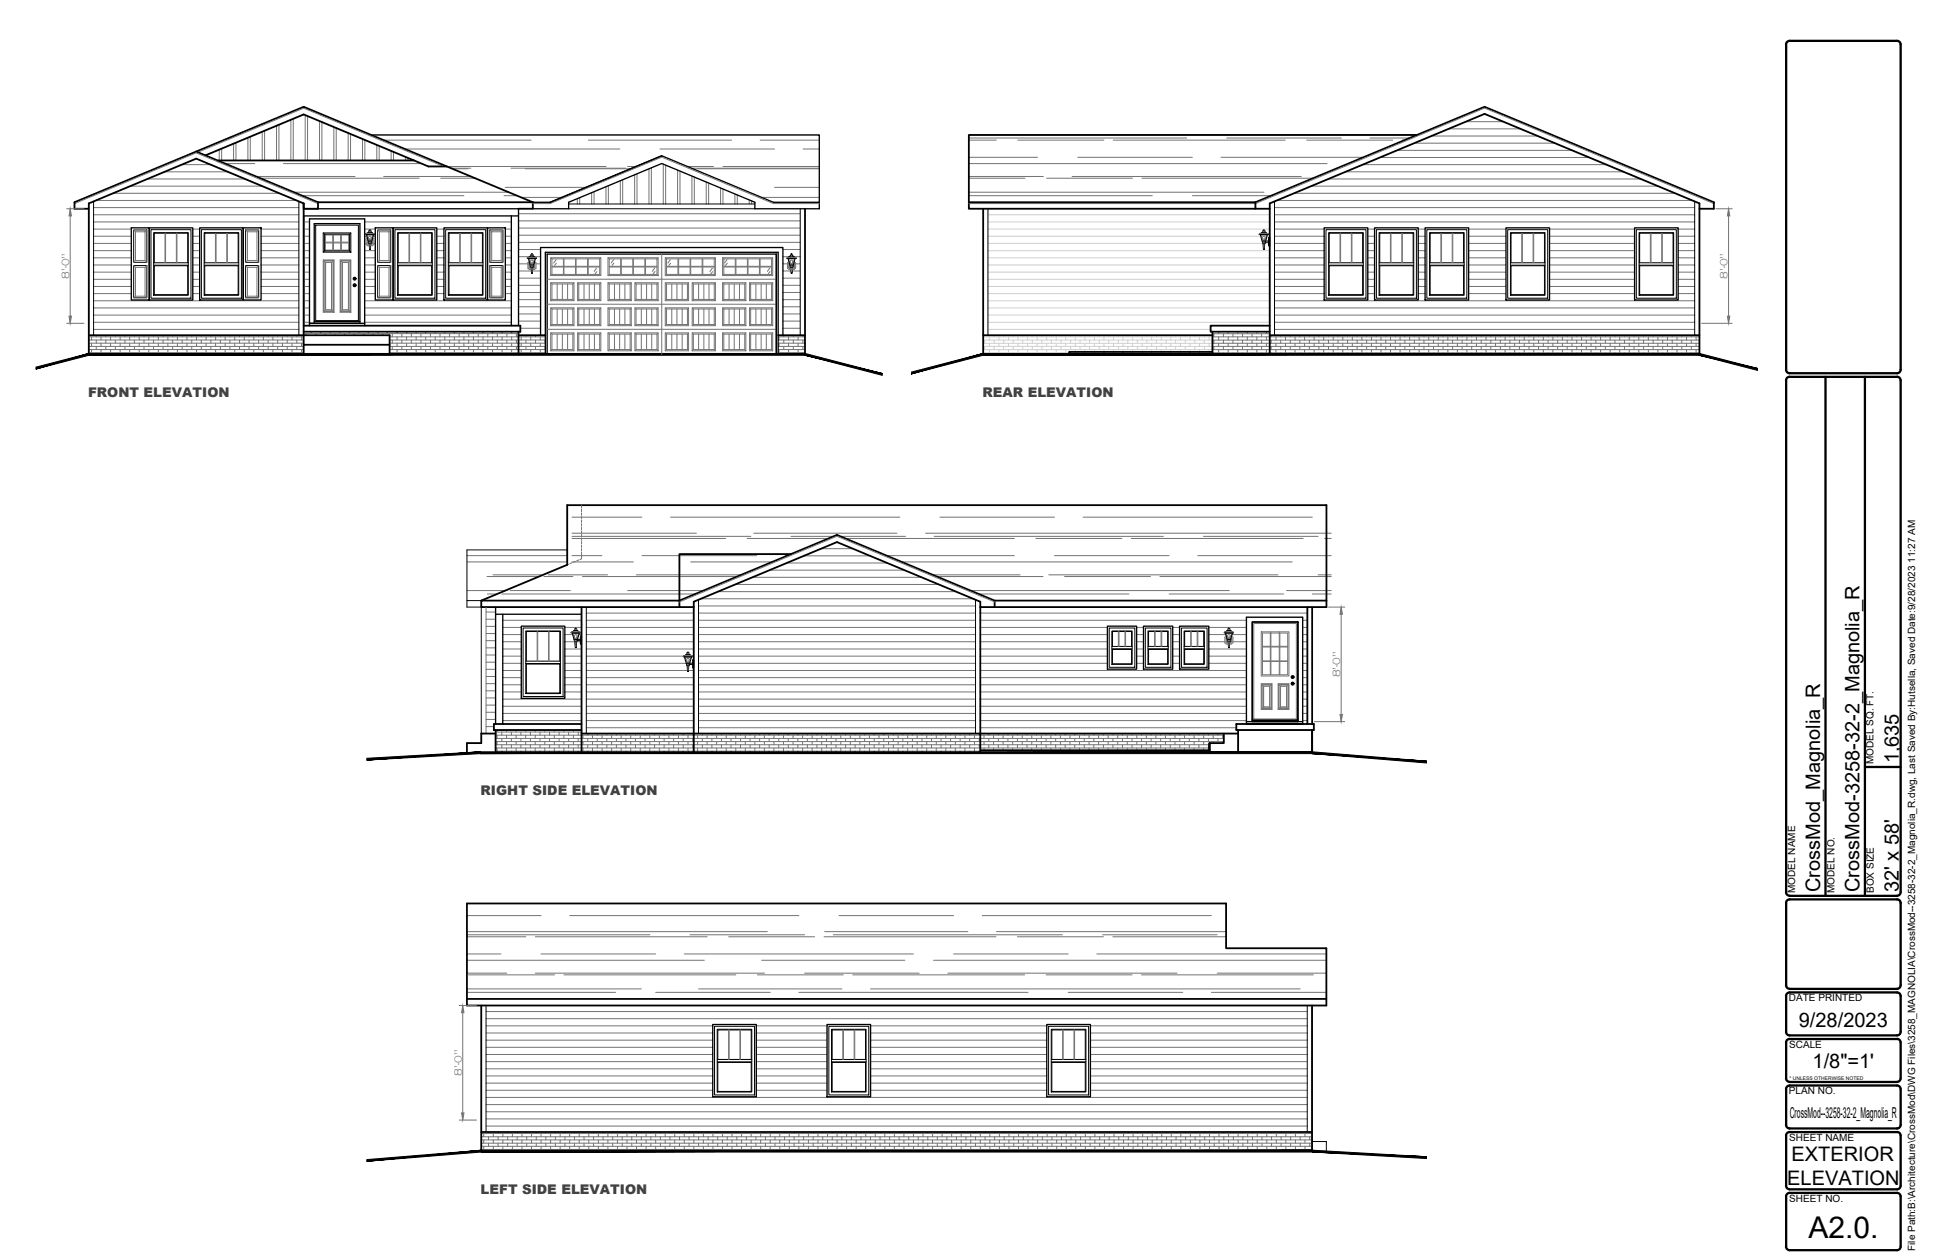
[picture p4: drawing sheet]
<svg xmlns="http://www.w3.org/2000/svg" width="432mm" height="279mm" viewBox="0 0 432 279" stroke-linecap="round" stroke-linejoin="round" font-family="sans-serif">
<defs><g id="words">
<text font-size="6.7" x="400.9" y="274.4">A2.0.</text>
<g font-size="4.4">
<text x="420.9" y="169.3" transform="rotate(-90 420.9 169.3)">1,635</text>
<text x="403.5" y="197.8" transform="rotate(-90 403.5 197.8)">CrossMod_Magnolia_R</text>
<text x="412.2" y="197.8" transform="rotate(-90 412.2 197.8)">CrossMod-3258-32-2_Magnolia_R</text>
<text x="420.9" y="197.8" transform="rotate(-90 420.9 197.8)">32' x 58'</text>
<text x="398.7" y="227.6">9/28/2023</text>
<text x="401.8" y="236.7">1/8&quot;=1'</text>
<text x="397.1" y="257.5">EXTERIOR</text>
<text x="396.2" y="262.8">ELEVATION</text>
</g>
<text font-size="3.3" x="396.7" y="247.9">CrossMod--3258-32-2_Magnolia_R</text>
<g font-size="3" fill="#404040">
<text x="19.5" y="88.1">FRONT ELEVATION</text>
<text x="217.8" y="88.1">REAR ELEVATION</text>
<text x="106.5" y="176.4">RIGHT SIDE ELEVATION</text>
<text x="106.5" y="264.7">LEFT SIDE ELEVATION</text>
</g>
<g font-size="2.4" fill="#737373">
<text x="15.3" y="61.9" transform="rotate(-90 15.3 61.9)">8'-0&quot;</text>
<text x="382.9" y="61.9" transform="rotate(-90 382.9 61.9)">8'-0&quot;</text>
<text x="297.1" y="150.2" transform="rotate(-90 297.1 150.2)">8'-0&quot;</text>
<text x="102.3" y="238.5" transform="rotate(-90 102.3 238.5)">8'-0&quot;</text>
</g>
<g font-size="2.2">
<text x="415.3" y="169.4" transform="rotate(-90 415.3 169.4)">MODEL SQ. FT.</text>
<text x="397.9" y="198" transform="rotate(-90 397.9 198)">MODEL NAME</text>
<text x="406.6" y="198" transform="rotate(-90 406.6 198)">MODEL NO.</text>
<text x="415.4" y="198" transform="rotate(-90 415.4 198)">BOX SIZE</text>
<text x="396.5" y="222.1">DATE PRINTED</text>
<text x="396.6" y="232.4">SCALE</text>
<text x="396.5" y="242.7">PLAN NO.</text>
<text x="396.6" y="253">SHEET NAME</text>
<text x="396.6" y="266.5">SHEET NO.</text>
<text x="424.5" y="277.4" transform="rotate(-90 424.5 277.4)">File Path:B:\Architecture\CrossMod\DWG Files\3258_MAGNOLIA\CrossMod--3258-32-2_Magnolia_R.dwg, Last Saved By:Hutsella, Saved Date:9/28/2023 11:27 AM</text>
</g>
<text font-size="1.1" x="396.7" y="239.5">* UNLESS OTHERWISE NOTED</text>
</g></defs>
<!-- layer: ELEV1 -->
<g fill="none" stroke="#737373" stroke-width=".22">
<path d="M32.7 39.7h21.6M36.5 38.1h14M40.3 36.5h6.4M43.9 33.8l23.4-9.8 31 12.9M46 34.3v.3M48.6 33.2v2.4M49.1 33v2.6M49.9 36.3h6.6M51.8 31.9v3.7M52.3 31.6v4M54.9 30.5v5.1M55.5 30.3v5.3"/>
<path d="M56.7 39.1h22M57.7 39.5h35.2M58.1 29.2v6.4M58.7 29v6.6M61.3 27.9v7.7M61.8 27.7v7.9M62.8 36.3h30.6M64.5 26.6v9M65 26.4v9.2M67.6 25.5v10.1M68.2 25.7v9.9M70.8 26.8v8.8"/>
<path d="M71.4 27.1v8.5M74 28.2v7.4M74.5 28.4v7.2M77.2 29.5v6.1M77.7 29.7v5.9M80.3 30.8v4.8M80.9 31v4.6M83.5 32.1v3.5M84.1 32.4v3.2M85 31.1h32.7M85 39.1h19.4M86.7 33.5v2.1"/>
<path d="M87.2 33.7v1.9M89.8 33h47.6M89.9 34.8v.8M90.4 35v.6M97.7 39.5h7.6M99.1 36.9h35.2M100 37.3h4.4M100.3 37.4h3.4M113.3 37.3h25.4M116.4 37.4h23.4M130.4 31.1h31.8M138 39.9v5.3"/>
<path d="M139.1 36.9h1.9M140.7 38.8v6.4M141.2 38.5v6.7M143.8 37.4v7.8M144.4 37.2v8M146.3 33h25.4M147 36.4v8.8M147.6 36.6v8.6M150.2 37.7v7.5M150.7 37.9v7.3M152.4 36.9h5.8M153.3 37.3h28.3"/>
<path d="M153.4 39v6.2M153.9 39.3v5.9M154.5 37.4h27.1M160.3 36.9h21.3M168.5 31.1h13.1M178 33h3.6M294.4 39.7h69.3M298.2 38.1h61.7M302 36.5h54.1M305.9 34.9h46.4M309.7 33.3h38.8M313.5 31.8h31.2"/>
<path d="M317.3 30.2h23.6M321.1 28.6h16M324.9 27h8.3M328.7 25.4h.7M14.8 46.3h3.8M15.6 47.9v22.2M16.5 45.1l27-11.2 27 11.2M20.7 46h45.6M20.7 47.6h45.6M20.7 49.2h45.6M20.7 50.8h8.4M20.7 52.4h8.4"/>
<path d="M20.7 54h8.4M20.7 55.6h8.4M20.7 57.2h8.4M20.7 58.8h8.4M21.2 44.5h44.6M25 42.9h37M28.9 41.3h29.2M36.6 51.7v6.6M36.7 51.7v6.6M39.1 51.7v6.6M39.2 51.7v6.6M42.7 50.8h1.6"/>
<path d="M42.7 52.4h1.6M42.7 54h1.6M42.7 55.6h1.6M42.7 57.2h1.6M42.7 58.8h1.6M47.8 51.7v6.6M47.9 51.7v6.6M50.3 51.7v6.6M50.4 51.7v6.6M57.9 50.8h8.4M57.9 52.4h8.4M57.9 54h8.4"/>
<path d="M57.9 55.6h8.4M57.9 57.2h8.4M57.9 58.8h8.4M65.1 42.6h47.7M67 43.4h35.8M67.3 49.2h1.3M67.3 50.8h1.3M67.3 52.4h1.3M67.3 54h1.3M67.3 55.6h1.3M67.3 57.2h1.3M67.3 58.8h1.3"/>
<path d="M80.8 49.2h32.5M80.8 50.8h2.4M80.8 52.4h.5M80.8 54h.3M80.8 55.6h2.4M80.8 57.2h2.4M80.8 58.8h2.4M81.1 51.9h1.8M81.1 54.2l.3 .3M81.1 53v1.2M81.1 51.8h1.8M81.3 52.1h1.5"/>
<path d="M81.4 52.7l-.3 .2M81.4 53.2l.1 .1M81.4 53.2v.8h.7M81.4 52.1l.3 1.2h.6l.3-1.2M81.4 54.5h.4M81.4 52.7h.1M81.4 53.9l.3 .1-.1 .2zM81.5 53.1l-.1 .1M81.5 53.3v.6M81.5 52.7h.2M81.6 53.3h-.1M81.6 51.6h.8"/>
<path d="M81.6 51.5h.8M81.6 53.4l.2 .6M81.6 53h.2M81.6 54.2h.2M81.7 53.6h.6M81.7 53.8h.6M81.7 54.1h.1M81.8 53.9v.1M81.8 51.1h.4M81.9 53.9v.1M81.9 54v1.2M81.9 54l.1 1.2"/>
<path d="M81.9 53.9l.1 1.3M82 51.1h.1M82 53.9v1.3l.1-1.3M82.1 54v1.2M82.1 53.9h.1M82.2 53.2l.1 .1M82.2 54h.1M82.2 53.2h-.3v.1M82.2 54.2h.2M82.2 53.2v.1M82.2 53.2v-.2a.33 .33 0 0 0 0-.5 .33 .33 0 0 0-.5 .2l.1 .5-.1 .1M82.2 54.1h.1"/>
<path d="M82.2 53h.2M82.2 53.9h.1M82.3 52.7h.2M82.3 54h.3M82.4 53.4l-.2 .6M82.4 53.3h.1M82.5 53.3l.1-.1v.8M82.5 53.8l.1 .2M82.5 53.9l-.2 .1 .1 .2 .2-.2M82.5 53.3v.6M82.5 53.1l.1 .1M82.6 52.7h.1"/>
<path d="M82.6 52.7l.3 .2M82.7 52.4h.5M82.9 54.2l-.3 .3h-.4M82.9 54h.3M82.9 53v1.2M90.7 51.7v6.6M90.8 51.7v6.6M93.2 51.7v6.6M93.3 51.7v6.6M96.8 50.8h1.6M96.8 52.4h1.6M96.8 54h1.6"/>
<path d="M96.8 55.6h1.6M96.8 57.2h1.6M96.8 58.8h1.6M101.9 51.7v6.6M102 51.7v6.6M104.4 51.7v6.6M104.5 51.7v6.6M111.7 43.4h2.9M112 41.6h17.9M112 50.8h1.3M112 52.4h1.3M112 54h1.3"/>
<path d="M112 55.6h1.3M112 57.2h1.3M112 58.8h1.3M114.9 52.2h62.5M114.9 47.4h62.5M114.9 49h62.5M114.9 50.6h62.5M114.9 53.7h62.5M114.9 55.3h4.9M114.9 56.9h2.5M114.9 58.5h2.1M115.5 43.8h9"/>
<path d="M117 57.2h1.8M117.2 57.4h1.5M117.3 58l-.3 .3v1.2l.3 .3M117.3 58.5l.1 .1M117.3 59.3l.1-.2 .2 .2M117.3 58.5h.1M117.3 58.5v.8l.2 .2 .1-.2M117.3 59.8h.5M117.3 57.4l.3 1.2h.6l.3-1.2M117.3 58h.1M117.4 58.4l-.1 .1M117.4 58h.2"/>
<path d="M117.5 58.6v.6M117.5 58.6h-.1M117.5 56.8h.8M117.5 58.7l.2 .6M117.5 58.3h.2M117.5 59.5h.3M117.6 58.8h.6M117.6 59.1h.6M117.6 59.4h.1M117.6 58.1l.1 .4M117.7 58.2a.31 .31 0 0 1 .2-.5 .31 .31 0 0 1 .3 .5M117.7 59.2v.1"/>
<path d="M117.7 56.4h.4M117.7 56.5h.4M117.7 59.2l.1 .1M117.7 58.5l-.1 .1M117.8 58.5h.3v.1M117.8 59.3v1.2M117.8 58.5v.1M117.8 59.2h.1M117.8 59.3h.1M117.8 59.3l.1 1.2M117.9 56.4h.1M117.9 59.2v1.3l.1-1.2"/>
<path d="M118 59.2h.1M118.1 59.2l-.1 .1M118.1 59.8h.4M118.1 59.4h.1M118.1 59.5h.2M118.1 45.1h3.8l24.8-10.3 24.8 10.3h10.1M118.1 58.3h.2M118.1 59.2h.1M118.2 58.1l-.1 .4 .1 .1M118.2 59.3l.1 .2M118.2 58h.2M118.3 58.7l-.2 .6-.1 1.2v-1.2"/>
<path d="M118.3 58.6h.1M118.4 58.4l.1 .1M118.4 56.9h1.4M118.5 58h.1M118.5 58.5l-.1 .1v.6M118.5 59.3l-.1-.2-.2 .2M118.5 58.5h.1M118.5 58.5v.8l-.2 .2M118.5 58l.3 .3v1.2l-.3 .3M118.8 58.5h1M128 44v1.2M128.5 43.8v1.4"/>
<path d="M131.1 42.7v2.5M131.7 42.5v2.7M134.3 41.4v3.8M134.9 41.2v4M137.5 40.1v5.1M156.5 40.4v4.8M157.1 40.6v4.6M159.7 41.7v3.5M160.3 41.9v3.3M162.9 43v2.2M163.4 43.2v2M166.1 44.3v.9"/>
<path d="M166.6 44.6v.6M168.8 43.8h12.8M171.7 41.6h9.9M173.5 55.3h3.9M173.5 56.9h1.4M173.5 58.5h1.1M174.5 57.2h1.9M174.6 57.2h1.8M174.7 57.4h1.5M174.8 58l-.2 .3v1.2l.2 .3M174.8 58.5l.2 .1v.6M174.8 59.3l.2-.2 .2 .2"/>
<path d="M174.8 58.5h.1M174.8 58.5v.8l.2 .2M174.8 59.8h.5M174.8 57.4l.4 1.2h.5l.4-1.2M174.8 58h.1M175 58.4l-.2 .1M175 58h.2M175 58.6h.1M175 56.8h.9M175 58.7l.3 .6 .1 1.2-.1-1.2M175.1 58.3h.2M175.1 59.5h.2"/>
<path d="M175.1 58.8h.7M175.2 59.1h.5M175.2 59.3l-.2 .2M175.2 58.2a.31 .31 0 0 1 .2-.5 .31 .31 0 0 1 .3 .5M175.2 59.4h.1M175.2 58.1l.1 .4-.2 .1M175.2 59.2l.1 .1M175.3 56.4h.4M175.3 56.5h.4M175.3 59.2h.1M175.3 59.2v.1M175.4 59.3h.1"/>
<path d="M175.4 56.4h.1M175.5 59.2l-.1 1.3v-1.2M175.5 59.3v1.2l.1-1.2M175.6 59.2h.1M175.6 58.5l.1 .1M175.6 59.2l-.1 .1M175.6 58.5h-.3v.1M175.6 59.8h.5M175.6 59.5h.3M175.6 58.5v.1M175.6 59.4h.1M175.7 59.2l-.1 .1"/>
<path d="M175.7 58.3h.2M175.7 58.1l-.1 .4M175.7 59.3l.2 .2M175.7 58h.2M175.8 58.7l-.2 .6-.1 1.2M175.9 58.6h.1M175.9 58.4l.2 .1-.2 .1v.6M176 56.9h1.4M176.1 58h.1M176.1 59.3l-.2 .2M176.1 59.3l-.2-.2-.2 .2M176.1 58.5h.1"/>
<path d="M176.1 58.5v.8M176.1 58l.3 .3-.1 1.2-.2 .3M176.4 58.5h1M214.8 45.1h63.5l50.8-21.1 50.8 21.1M279.2 51.9h1.9M279.3 51.8h1.7M279.4 52.1h1.5M279.5 52.1l.4 1.2h.6l.3-1.2M279.7 51.6h.9M279.7 51.5h.9M279.8 53.6h.7M279.9 53.8h.6"/>
<path d="M279.9 53.9h.1M280 53.9v.1M280 51.1h.4M280 54l.1 1.2M280.1 53.9v1.3l-.1-1.2M280.1 51.1h.1M280.2 53.9v1.3M280.2 54v1.2M280.2 53.9v.1M280.3 54l-.1 1.2M280.3 53.9v.1M280.3 53.2v-.2a.34 .34 0 0 0 .1-.5 .34 .34 0 0 0-.5 0 .34 .34 0 0 0 .1 .5v.3"/>
<path d="M280.3 53.2v.1M280.4 53.9l-.1 .1M282.5 46h93.1M282.5 47.6h93.1M282.5 49.2h93.1M282.5 50.8h11M282.5 52.4h11M282.5 54h11M282.5 55.6h11M282.5 57.2h11M282.5 58.8h11M283 44.5h92.2"/>
<path d="M286.8 42.9h84.5M290.6 41.3h76.9M297 51.7v6.6M297.2 51.7v6.6M299.6 51.7v6.6M299.7 51.7v6.6M303.2 50.8h1.5M303.2 52.4h1.5M303.2 54h1.5M303.2 55.6h1.5M303.2 57.2h1.5M303.2 58.8h1.5"/>
<path d="M308.2 51.7v6.6M308.3 51.7v6.6M310.7 51.7v6.6M310.9 51.7v6.6M314.4 50.8h1.5M314.4 52.4h1.5M314.4 54h1.5M314.4 55.6h1.5M314.4 57.2h1.5M314.4 58.8h1.5M319.4 51.7v6.6M319.5 51.7v6.6"/>
<path d="M321.9 51.7v6.6M322 51.7v6.6M325.5 50.8h8.3M325.5 52.4h8.3M325.5 54h8.3M325.5 55.6h8.3M325.5 57.2h8.3M325.5 58.8h8.3M337.3 51.7v6.6M337.5 51.7v6.6M339.8 51.7v6.6M340 51.7v6.6"/>
<path d="M343.5 50.8h18.8M343.5 52.4h18.8M343.5 54h18.8M343.5 55.6h18.8M343.5 57.2h18.8M343.5 58.8h18.8M365.8 51.7v6.6M366 51.7v6.6M368.3 51.7v6.6M368.5 51.7v6.6M372 50.8h3.6M372 52.4h3.6"/>
<path d="M372 54h3.6M372 55.6h3.6M372 57.2h3.6M372 58.8h3.6M380.4 46.3h3.6M383.2 47.9v22.2M14.8 71.7h3.8M19.7 74.7h47.6M19.7 75.4h47.6M19.7 76.8h47.6M19.7 77.5h47.6M19.7 76.1h47.6"/>
<path d="M19.7 78.2h47.6M20.3 74.7v.7M20.3 76.1v.7M20.3 77.5v.7M20.7 60.3h8.4M20.7 61.9h8.4M20.7 63.5h8.4M20.7 65.1h8.4M20.7 66.7h45.6M20.7 68.3h45.6M20.7 69.9h45.6M20.7 71.5h45.6"/>
<path d="M20.7 73h45.6M21.3 74.3v.4M21.3 75.4v.7M21.3 76.8v.7M21.3 78.2v.4M22.4 74.7v.7M22.4 76.1v.7M22.4 77.5v.7M23.5 74.3v.4M23.5 75.4v.7M23.5 76.8v.7M23.5 78.2v.4"/>
<path d="M24.5 74.7v.7M24.5 76.1v.7M24.5 77.5v.7M25.6 74.3v.4M25.6 75.4v.7M25.6 76.8v.7M25.6 78.2v.4M26.6 74.7v.7M26.6 76.1v.7M26.6 77.5v.7M27.7 74.3v.4M27.7 75.4v.7"/>
<path d="M27.7 76.8v.7M27.7 78.2v.4M28.7 74.7v.7M28.7 76.1v.7M28.7 77.5v.7M29.8 74.3v.4M29.8 75.4v.7M29.8 76.8v.7M29.8 78.2v.4M30.9 74.7v.7M30.9 76.1v.7M30.9 77.5v.7"/>
<path d="M31.9 74.3v.4M31.9 75.4v.7M31.9 76.8v.7M31.9 78.2v.4M33 74.7v.7M33 76.1v.7M33 77.5v.7M34 74.3v.4M34 75.4v.7M34 76.8v.7M34 78.2v.4M35.1 74.7v.7"/>
<path d="M35.1 76.1v.7M35.1 77.5v.7M36.2 74.3v.4M36.2 75.4v.7M36.2 76.8v.7M36.2 78.2v.4M37.2 74.7v.7M37.2 76.1v.7M37.2 77.5v.7M38.3 74.3v.4M38.3 75.4v.7M38.3 76.8v.7"/>
<path d="M38.3 78.2v.4M39.3 74.7v.7M39.3 76.1v.7M39.3 77.5v.7M40.4 74.3v.4M40.4 75.4v.7M40.4 76.8v.7M40.4 78.2v.4M41.4 74.7v.7M41.4 76.1v.7M41.4 77.5v.7M42.5 74.3v.4"/>
<path d="M42.5 75.4v.7M42.5 76.8v.7M42.5 78.2v.4M42.7 60.3h1.6M42.7 61.9h1.6M42.7 63.5h1.6M42.7 65.1h1.6M43.6 74.7v.7M43.6 76.1v.7M43.6 77.5v.7M44.6 74.3v.4M44.6 75.4v.7"/>
<path d="M44.6 76.8v.7M44.6 78.2v.4M45.7 74.7v.7M45.7 76.1v.7M45.7 77.5v.7M46.7 74.3v.4M46.7 75.4v.7M46.7 76.8v.7M46.7 78.2v.4M47.8 74.7v.7M47.8 76.1v.7M47.8 77.5v.7"/>
<path d="M48.9 74.3v.4M48.9 75.4v.7M48.9 76.8v.7M48.9 78.2v.4M49.9 74.7v.7M49.9 76.1v.7M49.9 77.5v.7M51 74.3v.4M51 75.4v.7M51 76.8v.7M51 78.2v.4M52 74.7v.7"/>
<path d="M52 76.1v.7M52 77.5v.7M53.1 74.3v.4M53.1 75.4v.7M53.1 76.8v.7M53.1 78.2v.4M54.1 74.7v.7M54.1 76.1v.7M54.1 77.5v.7M55.2 74.3v.4M55.2 75.4v.7M55.2 76.8v.7"/>
<path d="M55.2 78.2v.4M56.3 74.7v.7M56.3 76.1v.7M56.3 77.5v.7M57.3 74.3v.4M57.3 75.4v.7M57.3 76.8v.7M57.3 78.2v.4M57.9 60.3h8.4M57.9 61.9h8.4M57.9 63.5h8.4M57.9 65.1h8.4"/>
<path d="M58.4 74.7v.7M58.4 76.1v.7M58.4 77.5v.7M59.4 74.3v.4M59.4 75.4v.7M59.4 76.8v.7M59.4 78.2v.4M60.5 74.7v.7M60.5 76.1v.7M60.5 77.5v.7M61.6 74.3v.4M61.6 75.4v.7"/>
<path d="M61.6 76.8v.7M61.6 78.2v.4M62.6 74.7v.7M62.6 76.1v.7M62.6 77.5v.7M63.7 74.3v.4M63.7 75.4v.7M63.7 76.8v.7M63.7 78.2v.4M64.7 74.7v.7M64.7 76.1v.7M64.7 77.5v.7"/>
<path d="M65.8 74.3v.4M65.8 75.4v.7M65.8 76.8v.7M65.8 78.2v.4M66.8 74.7v.7M66.8 76.1v.7M66.8 77.5v.7M67.3 60.3h1.3M67.3 61.9h1.3M67.3 63.5h1.3M67.3 65.1h1.3M67.3 66.7h1.3"/>
<path d="M67.3 68.3h1.3M67.3 69.9h1.3M67.3 71.5h1.3M67.3 74h47.6M67.9 74v.3M69 73.6v.4M70 74v.3M71.1 73.6v.4M72.1 74v.3M73.2 73.6v.4M74.3 74v.3M75.3 73.6v.4"/>
<path d="M76.4 74v.3M77.4 73.6v.4M78.5 74v.3M79.5 73.6v.4M80.6 74v.3M80.8 60.3h2.4M80.8 61.9h2.4M80.8 63.5h2.4M80.8 65.1h2.4M80.8 66.7h32.5M80.8 68.3h32.5M80.8 69.9h32.5"/>
<path d="M80.8 71.5h32.5M81.7 73.6v.4M82.7 74v.3M83.8 73.6v.4M84.8 74v.3M85.9 73.6v.4M86.4 74.7h34.5M86.4 75.4h34.5M86.4 76.8h34.5M86.4 77.5h34.5M86.4 76.1h34.5M86.4 78.2h34.5"/>
<path d="M87 74v.7M87 75.4v.7M87 76.8v.7M87 78.2v.4M88 73.6v.4M88 74.7v.7M88 76.1v.7M88 77.5v.7M89.1 74v.7M89.1 75.4v.7M89.1 76.8v.7M89.1 78.2v.4"/>
<path d="M90.1 73.6v.4M90.1 74.7v.7M90.1 76.1v.7M90.1 77.5v.7M91.2 74v.7M91.2 75.4v.7M91.2 76.8v.7M91.2 78.2v.4M92.2 73.6v.4M92.2 74.7v.7M92.2 76.1v.7M92.2 77.5v.7"/>
<path d="M93.3 74v.7M93.3 75.4v.7M93.3 76.8v.7M93.3 78.2v.4M94.4 73.6v.4M94.4 74.7v.7M94.4 76.1v.7M94.4 77.5v.7M95.4 74v.7M95.4 75.4v.7M95.4 76.8v.7M95.4 78.2v.4"/>
<path d="M96.5 73.6v.4M96.5 74.7v.7M96.5 76.1v.7M96.5 77.5v.7M96.8 60.3h1.6M96.8 61.9h1.6M96.8 63.5h1.6M96.8 65.1h1.6M97.5 74v.7M97.5 75.4v.7M97.5 76.8v.7M97.5 78.2v.4"/>
<path d="M98.6 73.6v.4M98.6 74.7v.7M98.6 76.1v.7M98.6 77.5v.7M99.7 74v.7M99.7 75.4v.7M99.7 76.8v.7M99.7 78.2v.4M100.7 73.6v.4M100.7 74.7v.7M100.7 76.1v.7M100.7 77.5v.7"/>
<path d="M101.8 74v.7M101.8 75.4v.7M101.8 76.8v.7M101.8 78.2v.4M102.8 73.6v.4M102.8 74.7v.7M102.8 76.1v.7M102.8 77.5v.7M103.9 74v.7M103.9 75.4v.7M103.9 76.8v.7M103.9 78.2v.4"/>
<path d="M104.9 73.6v.4M104.9 74.7v.7M104.9 76.1v.7M104.9 77.5v.7M106 74v.7M106 75.4v.7M106 76.8v.7M106 78.2v.4M107.1 73.6v.4M107.1 74.7v.7M107.1 76.1v.7M107.1 77.5v.7"/>
<path d="M108.1 74v.7M108.1 75.4v.7M108.1 76.8v.7M108.1 78.2v.4M109.2 73.6v.4M109.2 74.7v.7M109.2 76.1v.7M109.2 77.5v.7M110.2 74v.7M110.2 75.4v.7M110.2 76.8v.7M110.2 78.2v.4"/>
<path d="M111.3 73.6v.4M111.3 74.7v.7M111.3 76.1v.7M111.3 77.5v.7M112 60.3h1.3M112 61.9h1.3M112 63.5h1.3M112 65.1h1.3M112.4 74v.7M112.4 75.4v.7M112.4 76.8v.7M112.4 78.2v.4"/>
<path d="M113.4 73.6v.4M113.4 74.7v.7M113.4 76.1v.7M113.4 77.5v.7M114.5 74v.7M114.5 75.4v.7M114.5 76.8v.7M114.5 78.2v.4M114.9 60.1h4.9M114.9 61.7h4.9M114.9 63.3h4.9M114.9 64.9h4.9"/>
<path d="M114.9 66.4h4.9M114.9 68h4.9M114.9 69.6h4.9M114.9 71.2h4.9M115.3 72.8h4.5M115.5 74.7v.7M115.5 76.1v.7M115.5 77.5v.7M116.6 74.3v.4M116.6 75.4v.7M116.6 76.8v.7M116.6 78.2v.4"/>
<path d="M117.6 74.7v.7M117.6 76.1v.7M117.6 77.5v.7M118.7 74.3v.4M118.7 75.4v.7M118.7 76.8v.7M118.7 78.2v.4M119.8 74.7v.7M119.8 76.1v.7M119.8 77.5v.7M120.8 74.3v.4M120.8 75.4v.7"/>
<path d="M120.8 76.8v.7M120.8 78.2v.4M172.5 74.7h5.9M172.5 75.4h5.9M172.5 76.8h5.9M172.5 77.5h5.9M172.5 76.1h5.9M172.5 78.2h5.9M172.7 74.7v.7M172.7 76.1v.7M172.7 77.5v.7M173.5 60.1h3.9"/>
<path d="M173.5 61.7h3.9M173.5 63.3h3.9M173.5 64.9h3.9M173.5 66.4h3.9M173.5 68h3.9M173.5 69.6h3.9M173.5 71.2h3.9M173.5 72.8h3.9M173.7 74.3v.4M173.7 75.4v.7M173.7 76.8v.7M173.7 78.2v.4"/>
<path d="M174.8 74.7v.7M174.8 76.1v.7M174.8 77.5v.7M175.9 74.3v.4M175.9 75.4v.7M175.9 76.8v.7M175.9 78.2v.4M176.9 74.7v.7M176.9 76.1v.7M176.9 77.5v.7M178 74.3v.4M178 75.4v.7"/>
<path d="M178 76.8v.7M178 78.2v.4M268.8 74.7h107.9M268.8 75.4h107.9M268.8 76.1h107.9M268.8 76.8h107.9M268.8 77.5h107.9M268.8 78.2h107.9M268.8 74h12.7M269.1 74v.7M269.1 75.4v.7M269.1 76.8v.7"/>
<path d="M269.1 78.2v.4M270.1 73.6v.4M270.1 74.7v.7M270.1 76.1v.7M270.1 77.5v.7M271.2 74v.7M271.2 75.4v.7M271.2 76.8v.7M271.2 78.2v.4M272.2 73.6v.4M272.2 74.7v.7M272.2 76.1v.7"/>
<path d="M272.2 77.5v.7M273.3 74v.7M273.3 75.4v.7M273.3 76.8v.7M273.3 78.2v.4M274.4 73.6v.4M274.4 74.7v.7M274.4 76.1v.7M274.4 77.5v.7M275.4 74v.7M275.4 75.4v.7M275.4 76.8v.7"/>
<path d="M275.4 78.2v.4M276.5 73.6v.4M276.5 74.7v.7M276.5 76.1v.7M276.5 77.5v.7M277.5 74v.7M277.5 75.4v.7M277.5 76.8v.7M277.5 78.2v.4M278.6 73.6v.4M278.6 74.7v.7M278.6 76.1v.7"/>
<path d="M278.6 77.5v.7M279.7 74v.7M279.7 75.4v.7M279.7 76.8v.7M279.7 78.2v.4M280.7 73.6v.4M280.7 74.7v.7M280.7 76.1v.7M280.7 77.5v.7M281.8 74.3v.4M281.8 75.4v.7M281.8 76.8v.7"/>
<path d="M281.8 78.2v.4M282.5 60.3h11M282.5 61.9h11M282.5 63.5h11M282.5 65.1h11M282.5 66.7h93.1M282.5 68.3h93.1M282.5 69.9h93.1M282.5 71.5h93.1M282.5 73h93.1M282.8 74.7v.7M282.8 76.1v.7"/>
<path d="M282.8 77.5v.7M283.9 74.3v.4M283.9 75.4v.7M283.9 76.8v.7M283.9 78.2v.4M284.9 74.7v.7M284.9 76.1v.7M284.9 77.5v.7M286 74.3v.4M286 75.4v.7M286 76.8v.7M286 78.2v.4"/>
<path d="M287.1 74.7v.7M287.1 76.1v.7M287.1 77.5v.7M288.1 74.3v.4M288.1 75.4v.7M288.1 76.8v.7M288.1 78.2v.4M289.2 74.7v.7M289.2 76.1v.7M289.2 77.5v.7M290.2 74.3v.4M290.2 75.4v.7"/>
<path d="M290.2 76.8v.7M290.2 78.2v.4M291.3 74.7v.7M291.3 76.1v.7M291.3 77.5v.7M292.4 74.3v.4M292.4 75.4v.7M292.4 76.8v.7M292.4 78.2v.4M293.4 74.7v.7M293.4 76.1v.7M293.4 77.5v.7"/>
<path d="M294.5 74.3v.4M294.5 75.4v.7M294.5 76.8v.7M294.5 78.2v.4M295.5 74.7v.7M295.5 76.1v.7M295.5 77.5v.7M296.6 74.3v.4M296.6 75.4v.7M296.6 76.8v.7M296.6 78.2v.4M297.6 74.7v.7"/>
<path d="M297.6 76.1v.7M297.6 77.5v.7M298.7 74.3v.4M298.7 75.4v.7M298.7 76.8v.7M298.7 78.2v.4M299.8 74.7v.7M299.8 76.1v.7M299.8 77.5v.7M300.8 74.3v.4M300.8 75.4v.7M300.8 76.8v.7"/>
<path d="M300.8 78.2v.4M301.9 74.7v.7M301.9 76.1v.7M301.9 77.5v.7M302.9 74.3v.4M302.9 75.4v.7M302.9 76.8v.7M302.9 78.2v.4M303.2 60.3h1.5M303.2 61.9h1.5M303.2 63.5h1.5M303.2 65.1h1.5"/>
<path d="M304 74.7v.7M304 76.1v.7M304 77.5v.7M305.1 74.3v.4M305.1 75.4v.7M305.1 76.8v.7M305.1 78.2v.4M306.1 74.7v.7M306.1 76.1v.7M306.1 77.5v.7M307.2 74.3v.4M307.2 75.4v.7"/>
<path d="M307.2 76.8v.7M307.2 78.2v.4M308.2 74.7v.7M308.2 76.1v.7M308.2 77.5v.7M309.3 74.3v.4M309.3 75.4v.7M309.3 76.8v.7M309.3 78.2v.4M310.3 74.7v.7M310.3 76.1v.7M310.3 77.5v.7"/>
<path d="M311.4 74.3v.4M311.4 75.4v.7M311.4 76.8v.7M311.4 78.2v.4M312.5 74.7v.7M312.5 76.1v.7M312.5 77.5v.7M313.5 74.3v.4M313.5 75.4v.7M313.5 76.8v.7M313.5 78.2v.4M314.4 60.3h1.5"/>
<path d="M314.4 61.9h1.5M314.4 63.5h1.5M314.4 65.1h1.5M314.6 74.7v.7M314.6 76.1v.7M314.6 77.5v.7M315.6 74.3v.4M315.6 75.4v.7M315.6 76.8v.7M315.6 78.2v.4M316.7 74.7v.7M316.7 76.1v.7"/>
<path d="M316.7 77.5v.7M317.8 74.3v.4M317.8 75.4v.7M317.8 76.8v.7M317.8 78.2v.4M318.8 74.7v.7M318.8 76.1v.7M318.8 77.5v.7M319.9 74.3v.4M319.9 75.4v.7M319.9 76.8v.7M319.9 78.2v.4"/>
<path d="M320.9 74.7v.7M320.9 76.1v.7M320.9 77.5v.7M322 74.3v.4M322 75.4v.7M322 76.8v.7M322 78.2v.4M323 74.7v.7M323 76.1v.7M323 77.5v.7M324.1 74.3v.4M324.1 75.4v.7"/>
<path d="M324.1 76.8v.7M324.1 78.2v.4M325.2 74.7v.7M325.2 76.1v.7M325.2 77.5v.7M325.5 60.3h8.3M325.5 61.9h8.3M325.5 63.5h8.3M325.5 65.1h8.3M326.2 74.3v.4M326.2 75.4v.7M326.2 76.8v.7"/>
<path d="M326.2 78.2v.4M327.3 74.7v.7M327.3 76.1v.7M327.3 77.5v.7M328.3 74.3v.4M328.3 75.4v.7M328.3 76.8v.7M328.3 78.2v.4M329.4 74.7v.7M329.4 76.1v.7M329.4 77.5v.7M330.5 74.3v.4"/>
<path d="M330.5 75.4v.7M330.5 76.8v.7M330.5 78.2v.4M331.5 74.7v.7M331.5 76.1v.7M331.5 77.5v.7M332.6 74.3v.4M332.6 75.4v.7M332.6 76.8v.7M332.6 78.2v.4M333.6 74.7v.7M333.6 76.1v.7"/>
<path d="M333.6 77.5v.7M334.7 74.3v.4M334.7 75.4v.7M334.7 76.8v.7M334.7 78.2v.4M335.7 74.7v.7M335.7 76.1v.7M335.7 77.5v.7M336.8 74.3v.4M336.8 75.4v.7M336.8 76.8v.7M336.8 78.2v.4"/>
<path d="M337.9 74.7v.7M337.9 76.1v.7M337.9 77.5v.7M338.9 74.3v.4M338.9 75.4v.7M338.9 76.8v.7M338.9 78.2v.4M340 74.7v.7M340 76.1v.7M340 77.5v.7M341 74.3v.4M341 75.4v.7"/>
<path d="M341 76.8v.7M341 78.2v.4M342.1 74.7v.7M342.1 76.1v.7M342.1 77.5v.7M343.2 74.3v.4M343.2 75.4v.7M343.2 76.8v.7M343.2 78.2v.4M343.5 60.3h18.8M343.5 61.9h18.8M343.5 63.5h18.8"/>
<path d="M343.5 65.1h18.8M344.2 74.7v.7M344.2 76.1v.7M344.2 77.5v.7M345.3 74.3v.4M345.3 75.4v.7M345.3 76.8v.7M345.3 78.2v.4M346.3 74.7v.7M346.3 76.1v.7M346.3 77.5v.7M347.4 74.3v.4"/>
<path d="M347.4 75.4v.7M347.4 76.8v.7M347.4 78.2v.4M348.4 74.7v.7M348.4 76.1v.7M348.4 77.5v.7M349.5 74.3v.4M349.5 75.4v.7M349.5 76.8v.7M349.5 78.2v.4M350.6 74.7v.7M350.6 76.1v.7"/>
<path d="M350.6 77.5v.7M351.6 74.3v.4M351.6 75.4v.7M351.6 76.8v.7M351.6 78.2v.4M352.7 74.7v.7M352.7 76.1v.7M352.7 77.5v.7M353.7 74.3v.4M353.7 75.4v.7M353.7 76.8v.7M353.7 78.2v.4"/>
<path d="M354.8 74.7v.7M354.8 76.1v.7M354.8 77.5v.7M355.9 74.3v.4M355.9 75.4v.7M355.9 76.8v.7M355.9 78.2v.4M356.9 74.7v.7M356.9 76.1v.7M356.9 77.5v.7M358 74.3v.4M358 75.4v.7"/>
<path d="M358 76.8v.7M358 78.2v.4M359 74.7v.7M359 76.1v.7M359 77.5v.7M360.1 74.3v.4M360.1 75.4v.7M360.1 76.8v.7M360.1 78.2v.4M361.1 74.7v.7M361.1 76.1v.7M361.1 77.5v.7"/>
<path d="M362.2 74.3v.4M362.2 75.4v.7M362.2 76.8v.7M362.2 78.2v.4M363.3 74.7v.7M363.3 76.1v.7M363.3 77.5v.7M364.3 74.3v.4M364.3 75.4v.7M364.3 76.8v.7M364.3 78.2v.4M365.4 74.7v.7"/>
<path d="M365.4 76.1v.7M365.4 77.5v.7M366.4 74.3v.4M366.4 75.4v.7M366.4 76.8v.7M366.4 78.2v.4M367.5 74.7v.7M367.5 76.1v.7M367.5 77.5v.7M368.6 74.3v.4M368.6 75.4v.7M368.6 76.8v.7"/>
<path d="M368.6 78.2v.4M369.6 74.7v.7M369.6 76.1v.7M369.6 77.5v.7M370.7 74.3v.4M370.7 75.4v.7M370.7 76.8v.7M370.7 78.2v.4M371.7 74.7v.7M371.7 76.1v.7M371.7 77.5v.7M372 60.3h3.6"/>
<path d="M372 61.9h3.6M372 63.5h3.6M372 65.1h3.6M372.8 74.3v.4M372.8 75.4v.7M372.8 76.8v.7M372.8 78.2v.4M373.8 74.7v.7M373.8 76.1v.7M373.8 77.5v.7M374.9 74.3v.4M374.9 75.4v.7"/>
<path d="M374.9 76.8v.7M374.9 78.2v.4M376 74.7v.7M376 76.1v.7M376 77.5v.7M377.2 71.7h6.8M126.8 118.2h27.6M126.8 119.4h34M126.8 114.7h15.5M126.8 118.9h39.6M128.9 112v.7M128.9 112.9v.6"/>
<path d="M128.9 113.7v.6M128.9 114.5v.6M128.9 115.3v.5M128.9 116.1v.5M128.9 116.9v.5M128.9 117.7v.5M128.9 118.5v.5M128.9 119.3v.5M148.7 114.7h50.8M165.6 119.4h18.1M167.1 118.2h31.7M175.3 118.9h9.5"/>
<path d="M186.3 118.9h14.4M187.4 119.4h37.5M205.2 118.2h89.9M207.1 118.9h50.8M208.3 114.7h25.4M229.6 119.4h19.1M240.1 114.7h50.8M250.8 119.4h38.1M266.8 118.9h25.4M293.6 119.4h1.5M103.5 124.6h22.2M103.5 131h8.6"/>
<path d="M103.5 123.2h22.2M107.7 135.7h2.2M107.7 137.3h2.2M107.7 138.9h2.2M107.7 134.6v28.1M108 127.8h11.5M108 131.7h2.2M109.3 127.5h11.1M111.3 131.7h42.8M111.4 137.5h17.5M111.4 139.1h4.1M113.1 131h13.3"/>
<path d="M120.6 127.8h6.4M121.5 127.5h13.2M125.2 139.1h3.7M126.1 125.1l-.4 .1M126.8 124.6h13.6M126.8 123.2h6.6M126.8 124.8l-.5 .2M127.2 139.9h.9M127.4 139.5h.4M127.6 124.5l-.5 .2M127.6 139.4h.1M128.3 124.2l-.5 .2"/>
<path d="M128.9 123.3v.6l-.4 .2M128.9 120.1v.5M128.9 120.9v.5M128.9 121.7v.5M128.9 122.5v.5M129.1 127.8h34.3M130 136h23.8M130 137.5h23.8M130 139.1h23.8M139.1 131h16.9M141 127.5h23.4M142.3 123.2h25.4"/>
<path d="M150.6 133.5l34.9-14.6 35 14.6M153.1 124.6h18.1M154.8 136h61.4M154.8 137.5h61.4M154.8 139.1h61.4M154.8 134.4h61.4M155.3 132.8h60.4M159.2 131.2h52.7M163 129.6h45.1M166.8 128h37.5M170.6 126.4h29.9M174.1 123.2h.5"/>
<path d="M174.4 124.8h22.3M178.2 123.3h14.7M182 121.7h7.1M196.5 123.2h28.4M199.9 124.6h86.5M206.7 127.5h19.4M207.6 127.8h23.6M215.1 131h57.4M216.9 131.7h33.4M217.3 136h72.5M217.3 137.5h59M217.3 139.1h28.2"/>
<path d="M232.5 127.5h50.8M233.7 123.2h25.4M236 127.8h19M251.9 139.1h1.6M257.1 127.8h38M259.1 131.7h25.4M259.9 139.1h1.6M265.5 123.2h29.6M267.9 139.1h8.4M272 139.9h.8M272.2 139.5h.4M272.4 139.4h.1"/>
<path d="M285.2 131h9.9M288.8 137.5h1M288.8 139.1h1M290.9 131.7h4.2M292.2 127.5h2.9M294.5 134.6h3.6M297.3 136.2v22.2M107.7 140.5h2.2M107.7 142.1h2.2M107.7 143.7h2.2M107.7 145.2h2.2M107.7 146.8h2.2"/>
<path d="M107.7 148.4h2.2M107.7 150h2.2M107.7 151.6h2.2M107.7 153.2h2.2M107.7 154.8h2.2M107.7 156.4h2.2M107.7 157.9h2.2M107.7 159.5h2.2M111.4 140.7h4.1M111.4 142.3h4.1M111.4 143.9h4.1M111.4 145.5h4.1"/>
<path d="M111.4 147.1h4.1M111.4 148.7h4.1M111.4 150.3h4.1M111.4 151.8h4.1M111.4 153.4h4.1M111.4 155h17.5M111.4 156.6h17.5M111.4 158.2h17.5M111.4 159.8h17.5M119.1 140v6.6M119.2 140v6.6M121.6 140v6.6"/>
<path d="M121.7 140v6.6M125.2 140.7h1.7M125.2 143.9h3.7M125.2 145.5h3.7M125.2 147.1h3.7M125.2 148.7h3.7M125.2 150.3h3.7M125.2 151.8h3.7M125.2 153.4h3.7M126.7 140.2h1.8M126.9 140.5h1.5M127 140.5l.3 1.1h.6l.3-1.1"/>
<path d="M127.3 141.9h.7M127.3 142.1h.6M127.4 142.2l-2.2 .1M127.5 142.2l.1 1.4-.1-1.3M127.6 142.2v.1M127.6 142.2v1.4M127.7 142.2v1.4M127.8 142.2l-.1 1.4M127.8 142.3h.9M127.8 142.3l-.1 1.3M127.8 142.2v.1M127.9 141.2l-.1 .4"/>
<path d="M127.9 141.2a.33 .33 0 0 0-.2-.4 .33 .33 0 0 0-.4 .1 .33 .33 0 0 0 .1 .4l.1 .3M128.3 140.7h.6M130 140.7h23.8M130 142.3h23.8M130 143.9h23.8M130 145.5h23.4M130 147.1h22.1M130 148.7h22.4M130 150.3h23.8M130 151.8h23.8M130 153.4h23.8M130 155h23.8"/>
<path d="M130 156.6h23.8M130 158.2h23.8M130 159.8h23.8M151.6 145.5h1.8M151.7 145.8h1.5M151.9 145.8l.3 1.1h.6l.3-1.1M152.1 145.2h.8M152.2 147.2h.6M152.2 147.4h.6M152.3 147.6h.1M152.3 144.8h.4M152.3 147.5l.1 .1"/>
<path d="M152.3 146.9v-.3a.33 .33 0 0 1 0-.5 .33 .33 0 0 1 .5 .3l-.1 .5M152.4 147.6l.1 1.3-.1-1.3M152.4 147.5v.1M152.4 147.6h.1M152.4 144.7h.1M152.5 147.5v1.4l.1-1.3M152.6 147.5h.1M152.6 148.7h1.2M152.6 147.6l-.1 1.3 .2-1.3M153.5 145.5h.3M154.8 140.7h61.4M154.8 142.3h61.4"/>
<path d="M154.8 143.9h61.4M154.8 145.5h61.4M154.8 147.1h61.4M154.8 148.7h61.4M154.8 150.3h61.4M154.8 151.8h61.4M154.8 153.4h61.4M154.8 155h61.4M154.8 156.6h61.4M154.8 158.2h61.4M154.8 159.8h61.4M217.3 140.7h28.2"/>
<path d="M217.3 142.3h28.2M217.3 143.9h28.2M217.3 145.5h28.2M217.3 147.1h28.2M217.3 148.7h59M217.3 150.3h59M217.3 151.8h59M217.3 153.4h59M217.3 155h59M217.3 156.6h59M217.3 158.2h59M217.3 159.8h59"/>
<path d="M247.9 140v3.3M248.1 140v3.3M249.4 140v3.3M249.5 140v3.3M251.9 140.7h1.6M251.9 142.3h1.6M251.9 143.9h1.6M251.9 145.5h1.6M251.9 147.1h1.6M255.9 140v3.3M256.1 140v3.3M257.4 140v3.3"/>
<path d="M257.5 140v3.3M259.9 140.7h1.6M259.9 142.3h1.6M259.9 143.9h1.6M259.9 145.5h1.6M259.9 147.1h1.6M263.9 140v3.3M264.1 140v3.3M265.4 140v3.3M265.5 140v3.3M267.9 140.7h3.8M267.9 142.3h3.6"/>
<path d="M267.9 143.9h8.4M267.9 145.5h8.4M267.9 147.1h8.4M271.5 140.2h1.8M271.5 142.5l.3 .3h.4M271.5 141.3v1.3M271.7 140.5h1.5M271.8 142.3l.2 .2 .1-.1M271.8 140.5l.3 1.1h.6l.3-1.1M271.8 141l-.3 .3M271.9 141.4l-.1 .1M271.9 142.2l.3 .2"/>
<path d="M271.9 141.7l-.1-.2v.8M271.9 142.2l-.1 .1M271.9 141.6v.6M271.9 141h.2M272 141.6h-.1M272 141.8l.2 .5M272 141.3h.2M272 142.6h.2M272.1 141.9h.6M272.1 142.1h.6M272.2 142.2l.1 .1M272.2 141.5v-.2a.33 .33 0 0 1 0-.5 .33 .33 0 0 1 .5 .3l-.1 .4"/>
<path d="M272.2 141.5l-.1 .1M272.3 142.2v.1M272.3 142.3v1.3M272.3 142.2l.1 1.4v-1.3M272.4 142.2v1.4l.1-1.4M272.6 142.3h-.1M272.6 141.5h-.4v.1M272.6 142.2l-.1 .1M272.6 141.5v.1M272.6 141.5l.1 .1M272.6 142.4h.1M272.6 142.6h.2"/>
<path d="M272.6 141.3h.2M272.7 141h.2M272.8 141.8l-.2 .5-.1 1.3v-1.3M272.8 141.6h.1M272.9 141.7l.1-.2v.8M272.9 142.2l.1 .1M272.9 142.2l-.2 .2M272.9 141.4l.1 .1M272.9 141.6v.6M273 141h.1M273 142.3l-.2 .2-.1-.1M273 141l.3 .3"/>
<path d="M273.1 140.7h3.2M273.3 142.5l-.3 .3h-.4M273.3 142.3h3M273.3 141.3v1.3M288.8 140.7h1M288.8 142.3h1M288.8 143.9h1M288.8 145.5h1M288.8 147.1h1M288.8 148.7h1M288.8 150.3h1M288.8 151.8h1"/>
<path d="M288.8 153.4h1M288.8 155h1M288.8 156.6h1M288.8 158.2h1M288.8 159.8h1M107.7 161.1h1.8M109.9 162.3h19M109.9 163h161.4M109.9 163.7h161.4M109.9 164.4h161.4M109.9 165.1h158.2M109.9 165.9h158.2"/>
<path d="M109.9 166.6h107.4M110.2 161.9v.4M110.2 163v.7M110.2 164.4v.7M110.2 165.9v.7M111.2 162.3v.7M111.2 163.7v.7M111.2 165.1v.8M111.2 166.6v.3M112.3 161.9v.4M112.3 163v.7M112.3 164.4v.7"/>
<path d="M112.3 165.9v.7M113.3 162.3v.7M113.3 163.7v.7M113.3 165.1v.8M113.3 166.6v.3M114.4 161.9v.4M114.4 163v.7M114.4 164.4v.7M114.4 165.9v.7M115.5 162.3v.7M115.5 163.7v.7M115.5 165.1v.8"/>
<path d="M115.5 166.6v.3M116.5 161.9v.4M116.5 163v.7M116.5 164.4v.7M116.5 165.9v.7M117.6 162.3v.7M117.6 163.7v.7M117.6 165.1v.8M117.6 166.6v.3M118.6 161.9v.4M118.6 163v.7M118.6 164.4v.7"/>
<path d="M118.6 165.9v.7M119.7 162.3v.7M119.7 163.7v.7M119.7 165.1v.8M119.7 166.6v.3M120.8 161.9v.4M120.8 163v.7M120.8 164.4v.7M120.8 165.9v.7M121.8 162.3v.7M121.8 163.7v.7M121.8 165.1v.8"/>
<path d="M121.8 166.6v.3M122.9 161.9v.4M122.9 163v.7M122.9 164.4v.7M122.9 165.9v.7M123.9 162.3v.7M123.9 163.7v.7M123.9 165.1v.8M123.9 166.6v.3M125 161.9v.4M125 163v.7M125 164.4v.7"/>
<path d="M125 165.9v.7M126 162.3v.7M126 163.7v.7M126 165.1v.8M126 166.6v.3M127.1 161.9v.4M127.1 163v.7M127.1 164.4v.7M127.1 165.9v.7M128.2 162.3v.7M128.2 163.7v.7M128.2 165.1v.8"/>
<path d="M128.2 166.6v.3M129.2 163v.7M129.2 164.4v.7M129.2 165.9v.7M130 161.4h23.8M130.3 162.7v.3M130.3 163.7v.7M130.3 165.1v.8M130.3 166.6v.3M131.3 163v.7M131.3 164.4v.7M131.3 165.9v.7"/>
<path d="M132.4 162.7v.3M132.4 163.7v.7M132.4 165.1v.8M132.4 166.6v.3M133.5 163v.7M133.5 164.4v.7M133.5 165.9v.7M134.5 162.7v.3M134.5 163.7v.7M134.5 165.1v.8M134.5 166.6v.3M135.6 163v.7"/>
<path d="M135.6 164.4v.7M135.6 165.9v.7M136.6 162.7v.3M136.6 163.7v.7M136.6 165.1v.8M136.6 166.6v.3M137.7 163v.7M137.7 164.4v.7M137.7 165.9v.7M138.7 162.7v.3M138.7 163.7v.7M138.7 165.1v.8"/>
<path d="M138.7 166.6v.3M139.8 163v.7M139.8 164.4v.7M139.8 165.9v.7M140.9 162.7v.3M140.9 163.7v.7M140.9 165.1v.8M140.9 166.6v.3M141.9 163v.7M141.9 164.4v.7M141.9 165.9v.7M143 162.7v.3"/>
<path d="M143 163.7v.7M143 165.1v.8M143 166.6v.3M144 163v.7M144 164.4v.7M144 165.9v.7M145.1 162.7v.3M145.1 163.7v.7M145.1 165.1v.8M145.1 166.6v.3M146.2 163v.7M146.2 164.4v.7"/>
<path d="M146.2 165.9v.7M147.2 162.7v.3M147.2 163.7v.7M147.2 165.1v.8M147.2 166.6v.3M148.3 163v.7M148.3 164.4v.7M148.3 165.9v.7M149.3 162.7v.3M149.3 163.7v.7M149.3 165.1v.8M149.3 166.6v.3"/>
<path d="M150.4 163v.7M150.4 164.4v.7M150.4 165.9v.7M151.4 162.7v.3M151.4 163.7v.7M151.4 165.1v.8M151.4 166.6v.3M152.5 163v.7M152.5 164.4v.7M152.5 165.9v.7M153.6 162.7v.3M153.6 163.7v.7"/>
<path d="M153.6 165.1v.8M153.6 166.6v.3M154.6 163v.7M154.6 164.4v.7M154.6 165.9v.7M154.8 161.4h61.4M155.7 162.7v.3M155.7 163.7v.7M155.7 165.1v.8M155.7 166.6v.3M156.7 163v.7M156.7 164.4v.7"/>
<path d="M156.7 165.9v.7M157.8 162.7v.3M157.8 163.7v.7M157.8 165.1v.8M157.8 166.6v.3M158.9 163v.7M158.9 164.4v.7M158.9 165.9v.7M159.9 162.7v.3M159.9 163.7v.7M159.9 165.1v.8M159.9 166.6v.3"/>
<path d="M161 163v.7M161 164.4v.7M161 165.9v.7M162 162.7v.3M162 163.7v.7M162 165.1v.8M162 166.6v.3M163.1 163v.7M163.1 164.4v.7M163.1 165.9v.7M164.1 162.7v.3M164.1 163.7v.7"/>
<path d="M164.1 165.1v.8M164.1 166.6v.3M165.2 163v.7M165.2 164.4v.7M165.2 165.9v.7M166.3 162.7v.3M166.3 163.7v.7M166.3 165.1v.8M166.3 166.6v.3M167.3 163v.7M167.3 164.4v.7M167.3 165.9v.7"/>
<path d="M168.4 162.7v.3M168.4 163.7v.7M168.4 165.1v.8M168.4 166.6v.3M169.4 163v.7M169.4 164.4v.7M169.4 165.9v.7M170.5 162.7v.3M170.5 163.7v.7M170.5 165.1v.8M170.5 166.6v.3M171.6 163v.7"/>
<path d="M171.6 164.4v.7M171.6 165.9v.7M172.6 162.7v.3M172.6 163.7v.7M172.6 165.1v.8M172.6 166.6v.3M173.7 163v.7M173.7 164.4v.7M173.7 165.9v.7M174.7 162.7v.3M174.7 163.7v.7M174.7 165.1v.8"/>
<path d="M174.7 166.6v.3M175.8 163v.7M175.8 164.4v.7M175.8 165.9v.7M176.8 162.7v.3M176.8 163.7v.7M176.8 165.1v.8M176.8 166.6v.3M177.9 163v.7M177.9 164.4v.7M177.9 165.9v.7M179 162.7v.3"/>
<path d="M179 163.7v.7M179 165.1v.8M179 166.6v.3M180 163v.7M180 164.4v.7M180 165.9v.7M181.1 162.7v.3M181.1 163.7v.7M181.1 165.1v.8M181.1 166.6v.3M182.1 163v.7M182.1 164.4v.7"/>
<path d="M182.1 165.9v.7M183.2 162.7v.3M183.2 163.7v.7M183.2 165.1v.8M183.2 166.6v.3M184.3 163v.7M184.3 164.4v.7M184.3 165.9v.7M185.3 162.7v.3M185.3 163.7v.7M185.3 165.1v.8M185.3 166.6v.3"/>
<path d="M186.4 163v.7M186.4 164.4v.7M186.4 165.9v.7M187.4 162.7v.3M187.4 163.7v.7M187.4 165.1v.8M187.4 166.6v.3M188.5 163v.7M188.5 164.4v.7M188.5 165.9v.7M189.5 162.7v.3M189.5 163.7v.7"/>
<path d="M189.5 165.1v.8M189.5 166.6v.3M190.6 163v.7M190.6 164.4v.7M190.6 165.9v.7M191.7 162.7v.3M191.7 163.7v.7M191.7 165.1v.8M191.7 166.6v.3M192.7 163v.7M192.7 164.4v.7M192.7 165.9v.7"/>
<path d="M193.8 162.7v.3M193.8 163.7v.7M193.8 165.1v.8M193.8 166.6v.3M194.8 163v.7M194.8 164.4v.7M194.8 165.9v.7M195.9 162.7v.3M195.9 163.7v.7M195.9 165.1v.8M195.9 166.6v.3M197 163v.7"/>
<path d="M197 164.4v.7M197 165.9v.7M198 162.7v.3M198 163.7v.7M198 165.1v.8M198 166.6v.3M199.1 163v.7M199.1 164.4v.7M199.1 165.9v.7M200.1 162.7v.3M200.1 163.7v.7M200.1 165.1v.8"/>
<path d="M200.1 166.6v.3M201.2 163v.7M201.2 164.4v.7M201.2 165.9v.7M202.2 162.7v.3M202.2 163.7v.7M202.2 165.1v.8M202.2 166.6v.3M203.3 163v.7M203.3 164.4v.7M203.3 165.9v.7M204.4 162.7v.3"/>
<path d="M204.4 163.7v.7M204.4 165.1v.8M204.4 166.6v.3M205.4 163v.7M205.4 164.4v.7M205.4 165.9v.7M206.5 162.7v.3M206.5 163.7v.7M206.5 165.1v.8M206.5 166.6v.3M207.5 163v.7M207.5 164.4v.7"/>
<path d="M207.5 165.9v.7M208.6 162.7v.3M208.6 163.7v.7M208.6 165.1v.8M208.6 166.6v.3M209.7 163v.7M209.7 164.4v.7M209.7 165.9v.7M210.7 162.7v.3M210.7 163.7v.7M210.7 165.1v.8M210.7 166.6v.3"/>
<path d="M211.8 163v.7M211.8 164.4v.7M211.8 165.9v.7M212.8 162.7v.3M212.8 163.7v.7M212.8 165.1v.8M212.8 166.6v.3M213.9 163v.7M213.9 164.4v.7M213.9 165.9v.7M214.9 162.7v.3M214.9 163.7v.7"/>
<path d="M214.9 165.1v.8M214.9 166.6v.3M216 163v.7M216 164.4v.7M216 165.9v.7M217.1 162.7v.3M217.1 163.7v.7M217.1 165.1v.8M217.1 166.6v.3M217.3 161.4h56.7M218.1 163v.7M218.1 164.4v.7"/>
<path d="M218.1 165.9v.5M219.2 162.7v.3M219.2 163.7v.7M219.2 165.1v.8M220.2 163v.7M220.2 164.4v.7M220.2 165.9v.5M221.3 162.7v.3M221.3 163.7v.7M221.3 165.1v.8M222.4 163v.7M222.4 164.4v.7"/>
<path d="M222.4 165.9v.5M223.4 162.7v.3M223.4 163.7v.7M223.4 165.1v.8M224.5 163v.7M224.5 164.4v.7M224.5 165.9v.5M225.5 162.7v.3M225.5 163.7v.7M225.5 165.1v.8M226.6 163v.7M226.6 164.4v.7"/>
<path d="M226.6 165.9v.5M227.6 162.7v.3M227.6 163.7v.7M227.6 165.1v.8M228.7 163v.7M228.7 164.4v.7M228.7 165.9v.5M229.8 162.7v.3M229.8 163.7v.7M229.8 165.1v.8M230.8 163v.7M230.8 164.4v.7"/>
<path d="M230.8 165.9v.5M231.9 162.7v.3M231.9 163.7v.7M231.9 165.1v.8M232.9 163v.7M232.9 164.4v.7M232.9 165.9v.5M234 162.7v.3M234 163.7v.7M234 165.1v.8M235.1 163v.7M235.1 164.4v.7"/>
<path d="M235.1 165.9v.5M236.1 162.7v.3M236.1 163.7v.7M236.1 165.1v.8M237.2 163v.7M237.2 164.4v.7M237.2 165.9v.5M238.2 162.7v.3M238.2 163.7v.7M238.2 165.1v.8M239.3 163v.7M239.3 164.4v.7"/>
<path d="M239.3 165.9v.5M240.3 162.7v.3M240.3 163.7v.7M240.3 165.1v.8M241.4 163v.7M241.4 164.4v.7M241.4 165.9v.5M242.5 162.7v.3M242.5 163.7v.7M242.5 165.1v.8M243.5 163v.7M243.5 164.4v.7"/>
<path d="M243.5 165.9v.5M244.6 162.7v.3M244.6 163.7v.7M244.6 165.1v.8M245.6 163v.7M245.6 164.4v.7M245.6 165.9v.5M246.7 162.7v.3M246.7 163.7v.7M246.7 165.1v.8M247.8 163v.7M247.8 164.4v.7"/>
<path d="M247.8 165.9v.5M248.8 162.7v.3M248.8 163.7v.7M248.8 165.1v.8M249.9 163v.7M249.9 164.4v.7M249.9 165.9v.5M250.9 162.7v.3M250.9 163.7v.7M250.9 165.1v.8M252 163v.7M252 164.4v.7"/>
<path d="M252 165.9v.5M253 162.7v.3M253 163.7v.7M253 165.1v.8M254.1 163v.7M254.1 164.4v.7M254.1 165.9v.5M255.2 162.7v.3M255.2 163.7v.7M255.2 165.1v.8M256.2 163v.7M256.2 164.4v.7"/>
<path d="M256.2 165.9v.5M257.3 162.7v.3M257.3 163.7v.7M257.3 165.1v.8M258.3 163v.7M258.3 164.4v.7M258.3 165.9v.5M259.4 162.7v.3M259.4 163.7v.7M259.4 165.1v.8M260.5 163v.7M260.5 164.4v.7"/>
<path d="M260.5 165.9v.5M261.5 162.7v.3M261.5 163.7v.7M261.5 165.1v.8M262.6 163v.7M262.6 164.4v.7M262.6 165.9v.5M263.6 162.7v.3M263.6 163.7v.7M263.6 165.1v.8M264.7 163v.7M264.7 164.4v.7"/>
<path d="M264.7 165.9v.5M265.7 162.7v.3M265.7 163.7v.7M265.7 165.1v.8M266.8 163v.7M266.8 164.4v.7M266.8 165.9v.5M267.9 162.7v.3M267.9 163.7v.7M267.9 165.1v.8M268.9 163v.7M268.9 164.4v.4"/>
<path d="M270 162.7v.3M270 163.7v.7M271 163v.7M271 164.4v.4M291.3 160h6.8M103.5 206.6h66.6M103.5 212.9h52.6M103.5 219.3h38.7M103.5 207.7h13.1M103.5 203h16.4M103.5 207.3h40.6M103.5 211.5h7.5"/>
<path d="M103.5 215.8h8.8M103.9 216.2h19M118.7 207.7h38.1M118.7 215.8h50.8M119.9 211.5h25.4M125 216.2h38.1M126.3 203h50.8M151.7 211.5h50.8M153 207.3h25.4M154.9 219.3h31.7M161.5 207.7h19.1M167.9 216.2h19"/>
<path d="M168.8 212.9h31.8M178.4 215.8h25.4M182.7 207.7h38.1M182.8 206.6h31.7M184.7 207.3h50.8M186 203h25.4M189 216.2h38.1M193 219.3h95.2M206.9 212.9h87.1M210.1 215.8h50.8M211.4 211.5h25.4M217.7 203h50.8"/>
<path d="M220.9 206.6h50.9M225.5 207.7h19.1M231.9 216.2h19M243.1 211.5h50.8M244.4 207.3h25.4M246.7 207.7h25.1M253 216.2h38.1M269.8 215.8h24.2M101.8 223h3.8M102.6 224.6v22.2M103.5 220h32.9M107.7 224.3h182.1"/>
<path d="M107.7 225.9h182.1M107.7 227.5h50.3M107.7 229.1h50.3M107.7 230.7h50.3M107.7 232.2h50.3M107.7 233.8h50.3M107.7 235.4h50.3M107.7 237h50.3M107.7 238.6h50.3M145.3 220h25.4M161.5 228.4v6.5M161.6 228.4v6.5"/>
<path d="M164 228.4v6.5M164.1 228.4v6.5M167.6 227.5h15.7M167.6 229.1h15.7M167.6 230.7h15.7M167.6 232.2h15.7M167.6 233.8h15.7M167.6 235.4h15.7M167.6 237h15.7M167.6 238.6h15.7M177.1 220h50.8M186.8 228.4v6.5"/>
<path d="M187 228.4v6.5M189.3 228.4v6.5M189.5 228.4v6.5M193 227.5h39M193 229.1h39M193 230.7h39M193 232.2h39M193 233.8h39M193 235.4h39M193 237h39M193 238.6h39M235.5 228.4v6.5"/>
<path d="M235.7 228.4v6.5M236.8 220h25.4M238.1 228.4v6.5M238.2 228.4v6.5M241.7 227.5h48.1M241.7 229.1h48.1M241.7 230.7h48.1M241.7 232.2h48.1M241.7 233.8h48.1M241.7 235.4h48.1M241.7 237h48.1M241.7 238.6h48.1"/>
<path d="M268.5 220h25.5M101.8 248.4h3.8M106.7 251.4h184.1M106.7 252.1h184.1M106.7 252.8h184.1M106.7 253.5h184.1M106.7 254.2h184.1M106.7 254.9h184.1M107.2 251.4v.7M107.2 252.8v.7M107.2 254.2v.7M107.7 240.2h50.3"/>
<path d="M107.7 241.8h50.3M107.7 243.4h182.1M107.7 244.9h182.1M107.7 246.5h182.1M107.7 248.1h182.1M107.7 249.7h182.1M108.3 251v.4M108.3 252.1v.7M108.3 253.5v.7M108.3 254.9v.3M109.3 251.4v.7M109.3 252.8v.7"/>
<path d="M109.3 254.2v.7M110.4 251v.4M110.4 252.1v.7M110.4 253.5v.7M110.4 254.9v.3M111.5 251.4v.7M111.5 252.8v.7M111.5 254.2v.7M112.5 251v.4M112.5 252.1v.7M112.5 253.5v.7M112.5 254.9v.3"/>
<path d="M113.6 251.4v.7M113.6 252.8v.7M113.6 254.2v.7M114.6 251v.4M114.6 252.1v.7M114.6 253.5v.7M114.6 254.9v.3M115.7 251.4v.7M115.7 252.8v.7M115.7 254.2v.7M116.8 251v.4M116.8 252.1v.7"/>
<path d="M116.8 253.5v.7M116.8 254.9v.3M117.8 251.4v.7M117.8 252.8v.7M117.8 254.2v.7M118.9 251v.4M118.9 252.1v.7M118.9 253.5v.7M118.9 254.9v.3M119.9 251.4v.7M119.9 252.8v.7M119.9 254.2v.7"/>
<path d="M121 251v.4M121 252.1v.7M121 253.5v.7M121 254.9v.3M122 251.4v.7M122 252.8v.7M122 254.2v.7M123.1 251v.4M123.1 252.1v.7M123.1 253.5v.7M123.1 254.9v.3M124.2 251.4v.7"/>
<path d="M124.2 252.8v.7M124.2 254.2v.7M125.2 251v.4M125.2 252.1v.7M125.2 253.5v.7M125.2 254.9v.3M126.3 251.4v.7M126.3 252.8v.7M126.3 254.2v.7M127.3 251v.4M127.3 252.1v.7M127.3 253.5v.7"/>
<path d="M127.3 254.9v.3M128.4 251.4v.7M128.4 252.8v.7M128.4 254.2v.7M129.5 251v.4M129.5 252.1v.7M129.5 253.5v.7M129.5 254.9v.3M130.5 251.4v.7M130.5 252.8v.7M130.5 254.2v.7M131.6 251v.4"/>
<path d="M131.6 252.1v.7M131.6 253.5v.7M131.6 254.9v.3M132.6 251.4v.7M132.6 252.8v.7M132.6 254.2v.7M133.7 251v.4M133.7 252.1v.7M133.7 253.5v.7M133.7 254.9v.3M134.7 251.4v.7M134.7 252.8v.7"/>
<path d="M134.7 254.2v.7M135.8 251v.4M135.8 252.1v.7M135.8 253.5v.7M135.8 254.9v.3M136.9 251.4v.7M136.9 252.8v.7M136.9 254.2v.7M137.9 251v.4M137.9 252.1v.7M137.9 253.5v.7M137.9 254.9v.3"/>
<path d="M139 251.4v.7M139 252.8v.7M139 254.2v.7M140 251v.4M140 252.1v.7M140 253.5v.7M140 254.9v.3M141.1 251.4v.7M141.1 252.8v.7M141.1 254.2v.7M142.2 251v.4M142.2 252.1v.7"/>
<path d="M142.2 253.5v.7M142.2 254.9v.3M143.2 251.4v.7M143.2 252.8v.7M143.2 254.2v.7M144.3 251v.4M144.3 252.1v.7M144.3 253.5v.7M144.3 254.9v.3M145.3 251.4v.7M145.3 252.8v.7M145.3 254.2v.7"/>
<path d="M146.4 251v.4M146.4 252.1v.7M146.4 253.5v.7M146.4 254.9v.3M147.4 251.4v.7M147.4 252.8v.7M147.4 254.2v.7M148.5 251v.4M148.5 252.1v.7M148.5 253.5v.7M148.5 254.9v.3M149.6 251.4v.7"/>
<path d="M149.6 252.8v.7M149.6 254.2v.7M150.6 251v.4M150.6 252.1v.7M150.6 253.5v.7M150.6 254.9v.3M151.7 251.4v.7M151.7 252.8v.7M151.7 254.2v.7M152.7 251v.4M152.7 252.1v.7M152.7 253.5v.7"/>
<path d="M152.7 254.9v.3M153.8 251.4v.7M153.8 252.8v.7M153.8 254.2v.7M154.9 251v.4M154.9 252.1v.7M154.9 253.5v.7M154.9 254.9v.3M155.9 251.4v.7M155.9 252.8v.7M155.9 254.2v.7M157 251v.4"/>
<path d="M157 252.1v.7M157 253.5v.7M157 254.9v.3M158 251.4v.7M158 252.8v.7M158 254.2v.7M159.1 251v.4M159.1 252.1v.7M159.1 253.5v.7M159.1 254.9v.3M160.1 251.4v.7M160.1 252.8v.7"/>
<path d="M160.1 254.2v.7M161.2 251v.4M161.2 252.1v.7M161.2 253.5v.7M161.2 254.9v.3M162.3 251.4v.7M162.3 252.8v.7M162.3 254.2v.7M163.3 251v.4M163.3 252.1v.7M163.3 253.5v.7M163.3 254.9v.3"/>
<path d="M164.4 251.4v.7M164.4 252.8v.7M164.4 254.2v.7M165.4 251v.4M165.4 252.1v.7M165.4 253.5v.7M165.4 254.9v.3M166.5 251.4v.7M166.5 252.8v.7M166.5 254.2v.7M167.6 251v.4M167.6 252.1v.7"/>
<path d="M167.6 253.5v.7M167.6 254.9v.3M167.6 240.2h15.7M167.6 241.8h15.7M168.6 251.4v.7M168.6 252.8v.7M168.6 254.2v.7M169.7 251v.4M169.7 252.1v.7M169.7 253.5v.7M169.7 254.9v.3M170.7 251.4v.7"/>
<path d="M170.7 252.8v.7M170.7 254.2v.7M171.8 251v.4M171.8 252.1v.7M171.8 253.5v.7M171.8 254.9v.3M172.8 251.4v.7M172.8 252.8v.7M172.8 254.2v.7M173.9 251v.4M173.9 252.1v.7M173.9 253.5v.7"/>
<path d="M173.9 254.9v.3M175 251.4v.7M175 252.8v.7M175 254.2v.7M176 251v.4M176 252.1v.7M176 253.5v.7M176 254.9v.3M177.1 251.4v.7M177.1 252.8v.7M177.1 254.2v.7M178.1 251v.4"/>
<path d="M178.1 252.1v.7M178.1 253.5v.7M178.1 254.9v.3M179.2 251.4v.7M179.2 252.8v.7M179.2 254.2v.7M180.3 251v.4M180.3 252.1v.7M180.3 253.5v.7M180.3 254.9v.3M181.3 251.4v.7M181.3 252.8v.7"/>
<path d="M181.3 254.2v.7M182.4 251v.4M182.4 252.1v.7M182.4 253.5v.7M182.4 254.9v.3M183.4 251.4v.7M183.4 252.8v.7M183.4 254.2v.7M184.5 251v.4M184.5 252.1v.7M184.5 253.5v.7M184.5 254.9v.3"/>
<path d="M185.5 251.4v.7M185.5 252.8v.7M185.5 254.2v.7M186.6 251v.4M186.6 252.1v.7M186.6 253.5v.7M186.6 254.9v.3M187.7 251.4v.7M187.7 252.8v.7M187.7 254.2v.7M188.7 251v.4M188.7 252.1v.7"/>
<path d="M188.7 253.5v.7M188.7 254.9v.3M189.8 251.4v.7M189.8 252.8v.7M189.8 254.2v.7M190.8 251v.4M190.8 252.1v.7M190.8 253.5v.7M190.8 254.9v.3M191.9 251.4v.7M191.9 252.8v.7M191.9 254.2v.7"/>
<path d="M193 251v.4M193 252.1v.7M193 253.5v.7M193 254.9v.3M193 240.2h39M193 241.8h39M194 251.4v.7M194 252.8v.7M194 254.2v.7M195.1 251v.4M195.1 252.1v.7M195.1 253.5v.7"/>
<path d="M195.1 254.9v.3M196.1 251.4v.7M196.1 252.8v.7M196.1 254.2v.7M197.2 251v.4M197.2 252.1v.7M197.2 253.5v.7M197.2 254.9v.3M198.2 251.4v.7M198.2 252.8v.7M198.2 254.2v.7M199.3 251v.4"/>
<path d="M199.3 252.1v.7M199.3 253.5v.7M199.3 254.9v.3M200.4 251.4v.7M200.4 252.8v.7M200.4 254.2v.7M201.4 251v.4M201.4 252.1v.7M201.4 253.5v.7M201.4 254.9v.3M202.5 251.4v.7M202.5 252.8v.7"/>
<path d="M202.5 254.2v.7M203.5 251v.4M203.5 252.1v.7M203.5 253.5v.7M203.5 254.9v.3M204.6 251.4v.7M204.6 252.8v.7M204.6 254.2v.7M205.7 251v.4M205.7 252.1v.7M205.7 253.5v.7M205.7 254.9v.3"/>
<path d="M206.7 251.4v.7M206.7 252.8v.7M206.7 254.2v.7M207.8 251v.4M207.8 252.1v.7M207.8 253.5v.7M207.8 254.9v.3M208.8 251.4v.7M208.8 252.8v.7M208.8 254.2v.7M209.9 251v.4M209.9 252.1v.7"/>
<path d="M209.9 253.5v.7M209.9 254.9v.3M210.9 251.4v.7M210.9 252.8v.7M210.9 254.2v.7M212 251v.4M212 252.1v.7M212 253.5v.7M212 254.9v.3M213.1 251.4v.7M213.1 252.8v.7M213.1 254.2v.7"/>
<path d="M214.1 251v.4M214.1 252.1v.7M214.1 253.5v.7M214.1 254.9v.3M215.2 251.4v.7M215.2 252.8v.7M215.2 254.2v.7M216.2 251v.4M216.2 252.1v.7M216.2 253.5v.7M216.2 254.9v.3M217.3 251.4v.7"/>
<path d="M217.3 252.8v.7M217.3 254.2v.7M218.4 251v.4M218.4 252.1v.7M218.4 253.5v.7M218.4 254.9v.3M219.4 251.4v.7M219.4 252.8v.7M219.4 254.2v.7M220.5 251v.4M220.5 252.1v.7M220.5 253.5v.7"/>
<path d="M220.5 254.9v.3M221.5 251.4v.7M221.5 252.8v.7M221.5 254.2v.7M222.6 251v.4M222.6 252.1v.7M222.6 253.5v.7M222.6 254.9v.3M223.6 251.4v.7M223.6 252.8v.7M223.6 254.2v.7M224.7 251v.4"/>
<path d="M224.7 252.1v.7M224.7 253.5v.7M224.7 254.9v.3M225.8 251.4v.7M225.8 252.8v.7M225.8 254.2v.7M226.8 251v.4M226.8 252.1v.7M226.8 253.5v.7M226.8 254.9v.3M227.9 251.4v.7M227.9 252.8v.7"/>
<path d="M227.9 254.2v.7M228.9 251v.4M228.9 252.1v.7M228.9 253.5v.7M228.9 254.9v.3M230 251.4v.7M230 252.8v.7M230 254.2v.7M231.1 251v.4M231.1 252.1v.7M231.1 253.5v.7M231.1 254.9v.3"/>
<path d="M232.1 251.4v.7M232.1 252.8v.7M232.1 254.2v.7M233.2 251v.4M233.2 252.1v.7M233.2 253.5v.7M233.2 254.9v.3M234.2 251.4v.7M234.2 252.8v.7M234.2 254.2v.7M235.3 251v.4M235.3 252.1v.7"/>
<path d="M235.3 253.5v.7M235.3 254.9v.3M236.3 251.4v.7M236.3 252.8v.7M236.3 254.2v.7M237.4 251v.4M237.4 252.1v.7M237.4 253.5v.7M237.4 254.9v.3M238.5 251.4v.7M238.5 252.8v.7M238.5 254.2v.7"/>
<path d="M239.5 251v.4M239.5 252.1v.7M239.5 253.5v.7M239.5 254.9v.3M240.6 251.4v.7M240.6 252.8v.7M240.6 254.2v.7M241.6 251v.4M241.6 252.1v.7M241.6 253.5v.7M241.6 254.9v.3M241.7 240.2h48.1"/>
<path d="M241.7 241.8h48.1M242.7 251.4v.7M242.7 252.8v.7M242.7 254.2v.7M243.8 251v.4M243.8 252.1v.7M243.8 253.5v.7M243.8 254.9v.3M244.8 251.4v.7M244.8 252.8v.7M244.8 254.2v.7M245.9 251v.4"/>
<path d="M245.9 252.1v.7M245.9 253.5v.7M245.9 254.9v.3M246.9 251.4v.7M246.9 252.8v.7M246.9 254.2v.7M248 251v.4M248 252.1v.7M248 253.5v.7M248 254.9v.3M249 251.4v.7M249 252.8v.7"/>
<path d="M249 254.2v.7M250.1 251v.4M250.1 252.1v.7M250.1 253.5v.7M250.1 254.9v.3M251.2 251.4v.7M251.2 252.8v.7M251.2 254.2v.7M252.2 251v.4M252.2 252.1v.7M252.2 253.5v.7M252.2 254.9v.3"/>
<path d="M253.3 251.4v.7M253.3 252.8v.7M253.3 254.2v.7M254.3 251v.4M254.3 252.1v.7M254.3 253.5v.7M254.3 254.9v.3M255.4 251.4v.7M255.4 252.8v.7M255.4 254.2v.7M256.5 251v.4M256.5 252.1v.7"/>
<path d="M256.5 253.5v.7M256.5 254.9v.3M257.5 251.4v.7M257.5 252.8v.7M257.5 254.2v.7M258.6 251v.4M258.6 252.1v.7M258.6 253.5v.7M258.6 254.9v.3M259.6 251.4v.7M259.6 252.8v.7M259.6 254.2v.7"/>
<path d="M260.7 251v.4M260.7 252.1v.7M260.7 253.5v.7M260.7 254.9v.3M261.7 251.4v.7M261.7 252.8v.7M261.7 254.2v.7M262.8 251v.4M262.8 252.1v.7M262.8 253.5v.7M262.8 254.9v.3M263.9 251.4v.7"/>
<path d="M263.9 252.8v.7M263.9 254.2v.7M264.9 251v.4M264.9 252.1v.7M264.9 253.5v.7M264.9 254.9v.3M266 251.4v.7M266 252.8v.7M266 254.2v.7M267 251v.4M267 252.1v.7M267 253.5v.7"/>
<path d="M267 254.9v.3M268.1 251.4v.7M268.1 252.8v.7M268.1 254.2v.7M269.2 251v.4M269.2 252.1v.7M269.2 253.5v.7M269.2 254.9v.3M270.2 251.4v.7M270.2 252.8v.7M270.2 254.2v.7M271.3 251v.4"/>
<path d="M271.3 252.1v.7M271.3 253.5v.7M271.3 254.9v.3M272.3 251.4v.7M272.3 252.8v.7M272.3 254.2v.7M273.4 251v.4M273.4 252.1v.7M273.4 253.5v.7M273.4 254.9v.3M274.4 251.4v.7M274.4 252.8v.7"/>
<path d="M274.4 254.2v.7M275.5 251v.4M275.5 252.1v.7M275.5 253.5v.7M275.5 254.9v.3M276.6 251.4v.7M276.6 252.8v.7M276.6 254.2v.7M277.6 251v.4M277.6 252.1v.7M277.6 253.5v.7M277.6 254.9v.3"/>
<path d="M278.7 251.4v.7M278.7 252.8v.7M278.7 254.2v.7M279.7 251v.4M279.7 252.1v.7M279.7 253.5v.7M279.7 254.9v.3M280.8 251.4v.7M280.8 252.8v.7M280.8 254.2v.7M281.9 251v.4M281.9 252.1v.7"/>
<path d="M281.9 253.5v.7M281.9 254.9v.3M282.9 251.4v.7M282.9 252.8v.7M282.9 254.2v.7M284 251v.4M284 252.1v.7M284 253.5v.7M284 254.9v.3M285 251.4v.7M285 252.8v.7M285 254.2v.7"/>
<path d="M286.1 251v.4M286.1 252.1v.7M286.1 253.5v.7M286.1 254.9v.3M287.1 251.4v.7M287.1 252.8v.7M287.1 254.2v.7M288.2 251v.4M288.2 252.1v.7M288.2 253.5v.7M288.2 254.9v.3M289.3 251.4v.7"/>
<path d="M289.3 252.8v.7M289.3 254.2v.7M290.3 251v.4M290.3 252.1v.7M290.3 253.5v.7M290.3 254.9v.3"/>
</g>
<!-- layer: ELEV4 -->
<g fill="none" stroke="#000" stroke-width=".4">
<path d="M43.5 33.6l27 11.3M45.5 34.5l21.8-9.1 27.7 11.5h4.1M48.3 35.6h43.5M314.1 29.9h-99.3v16.4h63.5M67.3 45.1v33.5M67.3 45.1l-23.8-9.9-23.8 9.9v33.5M70.5 44.9v1.4h-3.2v-1.2M70.5 44.9h47.6M118.1 44.9v1.4h-3.2M118.1 44.9l-50.8-21.2-50.8 21.2v1.4h3.2M178.4 46.3v32.3M214.8 44.9h63.5"/>
<path d="M217.9 46.3v32.3M278.3 44.9v1.4h3.2M278.3 44.9l50.8-21.2 50.8 21.2v1.4h-3.2M19.7 74.3h66.7v4.3M67.3 72.2h48v1.4h-48M67.3 76.5h19.1M114.9 74.3h6M114.9 73.6v5M172.5 74.3h5.9M217.9 74.3h50.9M268.8 78h-31.8v.6M268.8 73.6v5"/>
<path d="M281.5 72.2h-13.1v1.4h13.1M281.5 78.6v-33.5l47.6-19.8 47.6 19.8v33.5M281.5 74.3h95.2M106.7 133.2l19-8v-13.2h168.3v22.6h-76.7M128.9 134.6v32.3M150.6 133.2h-43.9v1.4h47.1M150.6 133.2l34.9-14.6 35 14.6v1.4M150.6 133.2v1.4M175.3 122.9h-24.7v10.3M220.5 133.2h73.5M289.8 134.6v25.9M290.9 134.6v25.9"/>
<path d="M109.9 161.9v5M109.9 162.7h-3.2v2.1h-3.2v2.1M128.9 160.5h-19.4v1.4h19.4M128.9 162.7h145.5M153.8 166.9v-33.5l31.7-13.2 31.8 13.2v33.5M217.3 166.4h50.8M271.3 162.7v2.1h-3.2v2.1v-2.1M274 160.5h17.2v1.4h-17.2zM274.4 161.9v5M290.9 161.9v5M103.5 200.3h168.3v10h22.2v12.7h-190.5zM103.5 221.5h190.5"/>
<path d="M106.7 223v32.2M290.8 223v32.2M106.7 251h184.1"/>
</g>
<!-- layer: ELEV3 -->
<path d="M82.3 29.9h99.3v16.4h-14.3v-1.4l-20.6-8.6-20.7 8.6v1.4h-7.9M67.3 46.3h47.6v25.9M113.3 47.9v24.3M114.9 47.9h-47.6v24.3M118.1 44.9h3.9l24.7-10.4 24.7 10.4h10.2M172.1 56.3v22.3M119.8 74.3v-19.4h53.7v19.4M109.9 134.6v25.9M109.9 136.2h19M111.4 136.2v24.3" fill="none" stroke="#000" stroke-width=".3"/>
<!-- layer: ELEV2 -->
<g fill="none" stroke="#000" stroke-width=".22">
<path d="M20.7 44.7v29.6M66.3 44.7v29.6M81 51.9h2M81.1 51.9l-.1 .1h2l-.1-.1M81.2 52l.4 1.5h.8l.4-1.5M81.4 51.7l-.3 .2M81.6 51.6l-.2 .1M81.6 51.5h.8l.5 .4M81.7 53.5v.3M81.8 53.9v.1M81.8 53.9h.4M81.8 54l.1 1.2"/>
<path d="M81.9 55.2h.2zM81.9 51.1h-.1v.4M82 51.1v-.2l.1 .2M82 51.1h.2M82.2 51.1v.4M82.2 53.9l-.1 1.3M82.2 53.9h.1M82.3 53.6v.3l-.6-.1M82.3 53.5v.1M82.4 51.5v.1M116.9 57.2h2M117 57.1v.1"/>
<path d="M117.1 57.3l.4 1.5h.8l.4-1.5M117.5 56.9l-.5 .2M117.5 56.8v.1M117.5 56.8h.8l.2 .2M117.6 58.8v.3M117.6 59.1h.6M117.7 59.2l.1 1.3M117.7 59.2h.4l-.1 1.3M117.7 56.8l.2-.6 .2 .2v.4M117.7 59.2h.1M118.2 58.8v.3M118.2 58.8h.1"/>
<path d="M118.3 56.8v.1M118.5 57l.3 .1M118.8 57.1l.1 .2h-2l.1-.1M126 46.3h41.3M126 45.2h41.3M174.4 57.2h2.1M174.7 57.3l.4 1.5h.8l.4-1.5M175 56.9l-.6 .4h2.1l-.1-.1M175 56.8v.1M175.1 56.8h.8M175.1 58.8h.1M175.2 58.8v.4h.5v-.4"/>
<path d="M175.2 56.4l.3-.2 .2 .6M175.3 56.4l-.1 .4M175.6 59.3v1.2M175.7 59.2l-.1 .1M175.7 59.2h-.5l.2 1.3M175.7 59.2h.1M175.8 58.8h.1M175.9 56.9l.5 .3M175.9 56.8v.1M177.4 46.3v28M219 46.3v28M279.1 51.9h2.1"/>
<path d="M279.2 51.9l-.1 .1h2.1l-.1-.1M279.3 51.9h.1M279.3 51.8v.1M279.4 52h1.5l-.3 1.5h-.8zM279.7 51.6l-.4 .2M279.7 51.5v.1M279.8 51.5h.8M279.8 53.5l.1 .3M279.9 53.8h.5M280.1 55.2h.2zM280.1 51.1h-.2v.4M280.1 51.1v-.2l.1 .2"/>
<path d="M280.2 51.1h.2v.4M280.4 53.9l-.1 1.3M280.4 53.9h-.5l.2 1.3M280.4 53.9h.1M280.5 53.7h.7M280.5 53.5v.3M280.6 53.4h.6M280.6 51.5v.1M280.6 51.6l.2 .1M280.8 51.7l.2 .2M281.1 51.9h.1M281.2 52.7h.3v1.8h-.3z"/>
<path d="M282.5 44.7v29.6M375.6 44.7v29.6M117.8 60.5h.2zM175.4 60.5h.2zM103.5 133.2h3.2M125.7 121.9h-22.2v12.7h3.2v28.1M127.2 139.9l-.5 .3M127.2 139.9l.8-.1 .5 .4M127.6 139.4v-.1l.1 .1M127.6 139.4l-.2 .1v.3M127.7 139.4l.1 .1v.3M128.1 139.9h.1"/>
<path d="M130 134.6v28.1M154.8 133v29.7M216.2 133v29.7M272 139.9l-.2 .1M272 139.9h.8M272.4 139.4v-.1l.1 .1M272.4 139.4l-.2 .1v.3M272.5 139.4l.1 .1v.3M272.8 139.9h.1M272.8 139.9l.2 .1M126.6 140.3h2.1M126.7 140.2l-.1 .1h2.1l-.2-.1"/>
<path d="M126.8 140.3h1.6l-.4 1.5h-.8zM127.3 141.8v.3M127.4 142.1h.5M127.5 143.6h.2zM127.8 142.3l-.1 1.3M127.8 142.3h-.4l.1 1.3M127.8 142.2v.1M127.9 142h.8M128 141.8l-.1 .3M128 141.8h.7M128.7 141h.2v1.8h-.2zM151.5 145.5h2"/>
<path d="M152.1 145.2l-.5 .3M152.1 145.2h.8M152.2 147.1v.3M152.4 148.9h.2zM152.7 144.8v.3M152.7 144.7l-.3-.1-.1 .5M152.7 147.6l-.1 1.3M152.7 147.6h-.4l.1 1.3M152.7 147.5v.1M152.8 147.2v.3l-.6-.1M152.8 147.3h.7M152.8 147.1v.1"/>
<path d="M152.9 145.2l.5 .2M152.9 145.2h.1M153.4 145.5l.1 .1h-2l.1-.1M153.5 147.1h-1.4l-.4-1.5h1.6l-.4 1.5M153.5 146.3h.3v1.8h-.3zM271.4 140.3h2M271.5 140.2l-.1 .1h2l-.1-.1M271.5 140.2h.1M271.6 140.3l.4 1.5h.8l.4-1.5M271.8 140l-.3 .2M272.1 141.8v.3M272.1 142.1h.6"/>
<path d="M272.2 142.3l.1 1.3M272.2 142.3h.4M272.3 143.6h.2zM272.6 142.3l-.1 1.3M272.6 142.2v.1M272.7 141.9v.2M272.7 141.8v.1M273 140l.3 .2M273.3 140.2h.1M106.7 166.9h3.2M107.7 223v28M289.8 223v28"/>
<path d="M290.9 253.1h3.1v2.1"/>
</g>
<!-- layer: ELEV4 -->
<g fill="#000" stroke="#000" stroke-width=".22">
<path d="M19.7 78.8h158.7v-.4zM19.7 78.4h158.7l-158.7 .4zM8 81.8l11.7-3v-.4zM8 81.4l11.7-3-11.7 3.4z"/>
<path d="M217.9 78.4v.4l158.8-.4zM217.9 78.8l158.8-.4v.4zM376.7 78.4v.4l12.9 2.9zM376.7 78.8l12.9 2.9v.4z"/>
<path d="M178.4 78.8l17.2 4.4v-.4zM178.5 78.4l17.1 4.4-17.2-4z"/>
<path d="M202 82.5v.4l15.9-4.5zM202 82.9l15.9-4.5 .1 .4z"/>
<path d="M81.3 168.1v.5l25.2-1.9zM81.3 168.6l25.2-1.9v.4zM106.5 166.7v.4l184.4-.4zM106.5 167.1l184.4-.4-.1 .4zM290.9 166.7l-.1 .4 25.4 1.7zM290.8 167.1l25.4 1.7v.4z"/>
<path d="M291 255.5l25.2 1.4v-.4zM291 255.1l25.2 1.4-25.2-1zM106.7 255.5h184.3v-.4zM106.7 255.1h184.3l-184.3 .4zM81.3 257.5l25.4-2v-.4zM81.3 257.1l25.4-2-25.4 2.4z"/>
</g>
<!-- layer: elevation -->
<g fill="none" stroke="#000" stroke-width=".3">
<path d="M29.1 50.5h4v16h-4zM33.1 50.5h9.6v16h-9.6zM44.3 50.5h9.6v16h-9.6zM53.9 50.5h4v16h-4zM83.2 50.5h3.9v16h-3.9zM87.1 50.5h9.7v16h-9.7zM98.4 50.5h9.7v16h-9.7zM108.1 50.5h3.9v16h-3.9zM120.9 55.9h51.6v22.7h-51.6zM68.6 72.2v-23.7h12.2v23.7M68.6 71.7h12.2M69.7 71.7v-22.1h10.1v22.1"/>
<path d="M69.7 71.3h10.1M121.3 78.6v-22.3h50.8v22.3M277.6 137.9h10.1v22.1h-10.1zM287.7 137.9h-10.1v22.1M277.6 159.6h10.1M277.6 159.8h10.1M276.3 160.5v-23.6h12.5v23.6M276.3 160h12.5"/>
</g>
<!-- layer: ELEV1 -->
<g fill="none" stroke="#000" stroke-width=".22">
<path d="M293.9 50.9h8.9v15.2h-8.9zM294.5 51.6h7.7v13.9h-7.7zM294.5 58.8h7.7M294.5 58.3h7.7M294.6 58.3v-6.6h7.4v6.6M294.6 58.9h7.4v6.4h-7.4zM305.1 50.9h8.9v15.2h-8.9zM305.7 51.6h7.7v13.9h-7.7zM305.7 58.8h7.7M305.7 58.3h7.7M305.8 58.3v-6.6h7.4v6.6M305.8 58.9h7.4v6.4h-7.4z"/>
<path d="M316.3 50.9h8.8v15.2h-8.8zM316.9 51.6h7.6v13.9h-7.6zM316.9 58.8h7.6M316.9 58.3h7.6M317 58.3v-6.6h7.4v6.6M317 58.9h7.4v6.4h-7.4zM334.2 50.9h8.9v15.2h-8.9zM334.8 51.6h7.7v13.9h-7.7zM334.8 58.8h7.7M334.8 58.3h7.7M334.9 58.3v-6.6h7.4v6.6M334.9 58.9h7.4v6.4h-7.4z"/>
<path d="M362.7 50.9h8.9v15.2h-8.9zM363.3 51.6h7.7v13.9h-7.7zM363.3 58.8h7.7M363.3 58.3h7.7M363.5 58.3v-6.6h7.4v6.6M363.5 58.9h7.4v6.4h-7.4zM116 139.3h8.8v15.2h-8.8zM116.5 139.9h7.7v13.9h-7.7zM116.5 147.1h7.7M116.5 146.6h7.7M116.7 146.6v-6.6h7.4v6.6M116.7 147.3h7.4v6.4h-7.4z"/>
<path d="M158.4 227.6h8.9v15.2h-8.9zM159 228.2h7.6v13.9h-7.6zM159 235.5h7.6M159 234.9h7.6M159.1 234.9v-6.5h7.4v6.5M159.1 235.6h7.4v6.4h-7.4zM183.7 227.6h8.9v15.2h-8.9zM184.3 228.2h7.7v13.9h-7.7zM184.3 235.5h7.7M184.3 234.9h7.7M184.4 234.9v-6.5h7.5v6.5M184.4 235.6h7.5v6.4h-7.5z"/>
<path d="M232.4 227.6h8.9v15.2h-8.9zM233 228.2h7.7v13.9h-7.7zM233 235.5h7.7M233 234.9h7.7M233.2 234.9v-6.5h7.4v6.5M233.2 235.6h7.4v6.4h-7.4z"/>
</g>
<path d="M293.5 50.5h9.7v16h-9.7zM304.7 50.5h9.7v16h-9.7zM315.9 50.5h9.6v16h-9.6zM333.8 50.5h9.7v16h-9.7zM362.3 50.5h9.7v16h-9.7zM115.5 138.9h9.7v16h-9.7zM158 227.2h9.6v16h-9.6zM183.3 227.2h9.7v16h-9.7zM232 227.2h9.7v16h-9.7z" fill="none" stroke="#000" stroke-width=".3"/>
<g fill="#737373" stroke="#737373" stroke-width=".22">
<path d="M297.3 134.6l.3 1.6h-.6z"/>
<path d="M297 158.4h.6l-.3 1.6z"/>
<path d="M383.2 46.3l.2 1.6h-.5z"/>
<path d="M382.9 70.1h.5l-.2 1.6z"/>
<path d="M102.6 223l.2 1.6h-.5z"/>
<path d="M102.3 246.8h.5l-.2 1.6z"/>
<path d="M15.6 46.3l.2 1.6h-.5z"/>
<path d="M15.3 70.1h.5l-.2 1.6z"/>
</g>
<!-- layer: elevation -->
<g fill="none" stroke="#737373" stroke-width=".22">
<path d="M214.8 36.3h79.4M214.8 31.1h6.1M214.8 39.5h12.4M214.8 30.6h48.2M214.8 34.9h15.2M214.8 39.1h16.5M225.6 31.1h19.1M232 39.5h19M237.6 39.1h50.8M238.9 34.9h25.4M246.8 31.1h38.1M253.1 39.5h38"/>
<path d="M270.7 34.9h31.5M271.9 30.6h25.4M289.6 31.1h19.1M303.7 30.6h8.7M310.8 31.1h.6M29.6 51l.4 .4M29.6 58.9l.4 .4M30 51.4h2.2v6.4h-2.2zM30 59.3h2.2v6.4h-2.2zM30 57.8l-.4 .4M32.2 57.8l.4 .4M32.6 51l-.4 .4"/>
<path d="M32.6 58.9l-.4 .4M54.4 51l.4 .4M54.4 58.9l.4 .4M54.8 51.4h2.2v6.4h-2.2zM54.8 59.3h2.2v6.4h-2.2zM54.8 57.8l-.4 .4M57 57.8l.3 .4M57.3 51l-.3 .4M57.3 58.9l-.3 .4M71.6 57.6h2.4v11.6h-2.4zM71.6 57.6l.6 .6M71.8 57.8h2.1v11.3h-2.1z"/>
<path d="M72.1 53.9h1.6v1.6h-1.6zM72.1 52.1h1.6v1.6h-1.6zM72.2 58.1h1.3v10.6h-1.3zM72.2 58.2h1.3v10.5h-1.3zM73.9 53.9h1.6v1.6h-1.6zM73.9 52.1h1.6v1.6h-1.6zM74 57.6l-.5 .6M75.4 57.6h2.4v11.6h-2.4zM75.4 57.6l.5 .6M75.5 57.8h2.1v11.3h-2.1zM75.6 57.8h2v11.3h-2zM75.7 52.1h1.6v1.6h-1.6z"/>
<path d="M75.7 53.9h1.6v1.6h-1.6zM75.9 58.1h1.4v10.6h-1.4zM75.9 58.2h1.3v10.5h-1.3zM77.8 57.6l-.6 .6M83.7 51l.4 .4M83.7 58.9l.4 .4M84.1 51.4h2.1v6.4h-2.1zM84.1 59.3h2.1v6.4h-2.1zM84.1 57.8l-.4 .4M86.2 57.8l.4 .4M86.6 51l-.4 .4M86.6 58.9l-.4 .4"/>
<path d="M108.6 51l.4 .4M108.6 58.9l.4 .4M109 51.4h2.1v6.4h-2.1zM109 59.3h2.1v6.4h-2.1zM109 57.8l-.4 .4M111.1 57.8l.4 .4M111.5 51l-.4 .4M111.5 58.9l-.4 .4M122.1 57.2h11.1v3.9h-11.1zM122.1 57.2l.2 .2M122.3 57.4h10.6v3.5h-10.6zM122.3 59.2h2.6v1.7"/>
<path d="M123.3 57.6l-.6 .7M123.3 58.4l-.4 .5M124.9 57.4v1.7h-2.6M125 57.4v1.7h2.6v-1.7M127.7 57.4v1.7h2.5v-1.7M130.4 57.4v1.7h2.5M132.2 59.5l-.5 .7M132.9 59.2h-2.5v1.7M133.2 57.2l-.3 .2M134.8 57.2h11.1v3.9h-11.1zM134.8 57.2l.2 .2M135 57.4h10.6v3.5h-10.6z"/>
<path d="M135 59.2h2.6v1.7M136 57.6l-.5 .7M136.1 58.4l-.4 .4M137.6 57.4v1.7h-2.6M137.7 57.4v1.7h2.6v-1.7M140.4 57.4v1.7h2.5v-1.7M143.1 57.4v1.7h2.5M145.1 59.4l-.5 .8M145.6 59.2h-2.5v1.7M145.9 57.2l-.3 .2M146.7 56.3v22.3M147.5 57.2h11.1v3.9h-11.1z"/>
<path d="M147.5 57.2l.2 .2M147.7 57.4h10.6v3.5h-10.6zM147.7 59.2h2.6v1.7M148.6 57.6l-.6 .7M148.6 58.4l-.4 .5M150.3 57.4v1.7h-2.6M150.4 57.4v1.7h2.6v-1.7M153.1 57.4v1.7h2.5v-1.7M155.8 57.4v1.7h2.5M157.9 59.5l-.5 .7M158.3 59.2h-2.5v1.7M158.6 57.2l-.3 .2"/>
<path d="M160.2 57.2h11.1v3.9h-11.1zM160.2 57.2l.2 .2M160.4 57.4h10.6v3.5h-10.6zM160.4 59.2h2.6v1.7M161.2 57.6l-.6 .7M161.2 58.4l-.4 .5M163 57.4v1.7h-2.6M163.1 57.4v1.7h2.6v-1.7M165.8 57.4v1.7h2.5v-1.7M168.5 57.4v1.7h2.5M170.6 59.4l-.5 .8M171 59.2h-2.5v1.7"/>
<path d="M171.3 57.2l-.3 .2M214.8 42.6h65.4M214.8 43.4h40.6M264.3 43.4h17.5M30 65.7l-.4 .3M32.2 65.7l.4 .3M54.8 65.7l-.4 .3M57 65.7l.3 .3M72.2 68.7l-.6 .5M73.5 68.7l.5 .5M75.9 68.7l-.5 .5M77.2 68.7l.6 .5"/>
<path d="M84.1 65.7l-.4 .3M86.2 65.7l.4 .3M109 65.7l-.4 .3M111.1 65.7l.4 .3M121.3 73h50.8M121.3 67.5h50.8M121.3 61.9h50.8M122.1 73.8h5.1v4h-5.1zM122.1 68.3h5.1v3.9h-5.1zM122.1 62.7h5.1v4h-5.1zM122.1 73.8l.2 .3M122.1 68.3l.2 .2"/>
<path d="M122.1 62.7l.2 .3M122.3 74.1h4.7v3.4h-4.7zM122.3 68.5h4.7v3.5h-4.7zM122.3 63h4.7v3.4h-4.7zM122.3 77.5l-.2 .3M122.3 72l-.2 .2M122.3 66.4l-.2 .3M122.3 60.9l-.2 .2M123.5 63v3.4M123.5 68.5v3.5M123.5 74.1v3.4M124.7 63v3.4"/>
<path d="M124.7 68.5v3.5M124.7 74.1v3.4M125 60.9v-1.7h2.6v1.7M125.8 63v3.4M125.8 68.5v3.5M125.8 74.1v3.4M127 77.5l.2 .3M127 72l.2 .2M127 66.4l.2 .3M127.2 73.8l-.2 .3M127.2 68.3l-.2 .2M127.2 62.7l-.2 .3"/>
<path d="M127.7 60.9v-1.7h2.5v1.7M128 73.8h5.2v4h-5.2zM128 68.3h5.2v3.9h-5.2zM128 62.7h5.2v4h-5.2zM128 73.8l.3 .3M128 68.3l.3 .2M128 62.7l.3 .3M128.3 74.1h4.6v3.4h-4.6zM128.3 68.5h4.6v3.5h-4.6zM128.3 63h4.6v3.4h-4.6zM128.3 77.5l-.3 .3M128.3 72l-.3 .2"/>
<path d="M128.3 66.4l-.3 .3M129.5 63v3.4M129.5 68.5v3.5M129.5 74.1v3.4M130.6 63v3.4M130.6 68.5v3.5M130.6 74.1v3.4M131.8 63v3.4M131.8 68.5v3.5M131.8 74.1v3.4M132.3 60.2l-.4 .5M132.9 77.5l.3 .3"/>
<path d="M132.9 72l.3 .2M132.9 66.4l.3 .3M132.9 60.9l.3 .2M133.2 73.8l-.3 .3M133.2 68.3l-.3 .2M133.2 62.7l-.3 .3M134.8 73.8h5.1v4h-5.1zM134.8 68.3h5.1v3.9h-5.1zM134.8 62.7h5.1v4h-5.1zM134.8 73.8l.2 .3M134.8 68.3l.2 .2M134.8 62.7l.2 .3"/>
<path d="M135 74.1h4.7v3.4h-4.7zM135 68.5h4.7v3.5h-4.7zM135 63h4.7v3.4h-4.7zM135 77.5l-.2 .3M135 66.4l-.2 .3M135 72l-.2 .2M135 60.9l-.2 .2M136.2 63v3.4M136.2 68.5v3.5M136.2 74.1v3.4M137.4 63v3.4M137.4 68.5v3.5"/>
<path d="M137.4 74.1v3.4M137.7 60.9v-1.7h2.6v1.7M138.5 63v3.4M138.5 68.5v3.5M138.5 74.1v3.4M139.7 77.5l.2 .3M139.7 72l.2 .2M139.7 66.4l.2 .3M139.9 73.8l-.2 .3M139.9 68.3l-.2 .2M139.9 62.7l-.2 .3M140.4 60.9v-1.7h2.5v1.7"/>
<path d="M140.7 73.8h5.2v4h-5.2zM140.7 68.3h5.2v3.9h-5.2zM140.7 62.7h5.2v4h-5.2zM140.7 73.8l.3 .3M140.7 68.3l.3 .2M140.7 62.7l.3 .3M141 74.1h4.6v3.4h-4.6zM141 68.5h4.6v3.5h-4.6zM141 63h4.6v3.4h-4.6zM141 77.5l-.3 .3M141 72l-.3 .2M141 66.4l-.3 .3"/>
<path d="M142.2 63v3.4M142.2 68.5v3.5M142.2 74.1v3.4M143.3 63v3.4M143.3 68.5v3.5M143.3 74.1v3.4M144.5 63v3.4M144.5 68.5v3.5M144.5 74.1v3.4M145.2 60.2l-.4 .5M145.6 77.5l.3 .3M145.6 72l.3 .2"/>
<path d="M145.6 66.4l.3 .3M145.6 60.9l.3 .2M145.9 73.8l-.3 .3M145.9 68.3l-.3 .2M145.9 62.7l-.3 .3M147.5 73.8h5.1v4h-5.1zM147.5 68.3h5.1v3.9h-5.1zM147.5 62.7h5.1v4h-5.1zM147.5 73.8l.2 .3M147.5 68.3l.2 .2M147.5 62.7l.2 .3M147.7 74.1h4.7v3.4h-4.7z"/>
<path d="M147.7 68.5h4.7v3.5h-4.7zM147.7 63h4.7v3.4h-4.7zM147.7 77.5l-.2 .3M147.7 66.4l-.2 .3M147.7 72l-.2 .2M147.7 60.9l-.2 .2M148.9 63v3.4M148.9 68.5v3.5M148.9 74.1v3.4M150.1 63v3.4M150.1 68.5v3.5M150.1 74.1v3.4"/>
<path d="M150.4 60.9v-1.7h2.6v1.7M151.2 63v3.4M151.2 68.5v3.5M151.2 74.1v3.4M152.4 77.5l.2 .3M152.4 72l.2 .2M152.4 66.4l.2 .3M152.6 73.8l-.2 .3M152.6 68.3l-.2 .2M152.6 62.7l-.2 .3M153.1 60.9v-1.7h2.5v1.7M153.4 73.8h5.2v4h-5.2z"/>
<path d="M153.4 68.3h5.2v3.9h-5.2zM153.4 62.7h5.2v4h-5.2zM153.4 73.8l.3 .3M153.4 68.3l.3 .2M153.4 62.7l.3 .3M153.7 74.1h4.6v3.4h-4.6zM153.7 68.5h4.6v3.5h-4.6zM153.7 63h4.6v3.4h-4.6zM153.7 77.5l-.3 .3M153.7 72l-.3 .2M153.7 66.4l-.3 .3M154.9 63v3.4"/>
<path d="M154.9 68.5v3.5M154.9 74.1v3.4M156 63v3.4M156 68.5v3.5M156 74.1v3.4M157.2 63v3.4M157.2 68.5v3.5M157.2 74.1v3.4M157.9 60.2l-.4 .5M158.3 72l.3 .2M158.3 77.5l.3 .3M158.3 60.9l.3 .2"/>
<path d="M158.3 66.4l.3 .3M158.6 73.8l-.3 .3M158.6 68.3l-.3 .2M158.6 62.7l-.3 .3M160.2 73.8h5.1v4h-5.1zM160.2 68.3h5.1v3.9h-5.1zM160.2 62.7h5.1v4h-5.1zM160.2 73.8l.2 .3M160.2 68.3l.2 .2M160.2 62.7l.2 .3M160.4 74.1h4.7v3.4h-4.7zM160.4 68.5h4.7v3.5h-4.7z"/>
<path d="M160.4 63h4.7v3.4h-4.7zM160.4 77.5l-.2 .3M160.4 72l-.2 .2M160.4 66.4l-.2 .3M160.4 60.9l-.2 .2M161.6 63v3.4M161.6 68.5v3.5M161.6 74.1v3.4M162.8 63v3.4M162.8 68.5v3.5M162.8 74.1v3.4M163.1 60.9v-1.7h2.6v1.7"/>
<path d="M163.9 63v3.4M163.9 68.5v3.5M163.9 74.1v3.4M165.1 77.5l.2 .3M165.1 72l.2 .2M165.1 66.4l.2 .3M165.3 73.8l-.2 .3M165.3 68.3l-.2 .2M165.3 62.7l-.2 .3M165.8 60.9v-1.7h2.5v1.7M166.1 73.8h5.2v4h-5.2zM166.1 68.3h5.2v3.9h-5.2z"/>
<path d="M166.1 62.7h5.2v4h-5.2zM166.1 73.8l.3 .3M166.1 68.3l.3 .2M166.1 62.7l.3 .3M166.4 74.1h4.6v3.4h-4.6zM166.4 68.5h4.6v3.5h-4.6zM166.4 63h4.6v3.4h-4.6zM166.4 77.5l-.3 .3M166.4 72l-.3 .2M166.4 66.4l-.3 .3M167.6 63v3.4M167.6 68.5v3.5"/>
<path d="M167.6 74.1v3.4M168.7 63v3.4M168.7 68.5v3.5M168.7 74.1v3.4M169.9 63v3.4M169.9 68.5v3.5M169.9 74.1v3.4M170.7 60.2l-.4 .5M171 77.5l.3 .3M171 72l.3 .2M171 66.4l.3 .3M171 60.9l.3 .2"/>
<path d="M171.3 73.8l-.3 .3M171.3 68.3l-.3 .2M171.3 62.7l-.3 .3M277.9 138.3h9.5v21.1h-9.5zM279.6 151.6h2.4v5.7h-2.4zM279.6 140.1h6.1v9.8h-6.1zM279.6 151.6l.5 .5M279.7 151.7h2.1v5.5h-2.1zM279.7 151.8h2.1v5.3h-2.1zM279.8 140.4h5.6v9.2h-5.6zM279.8 146.6h.1M279.8 143.5h5.6"/>
<path d="M279.8 143.3h5.6M279.8 146.6h5.6M279.8 146.7h5.6M280.1 152.1h1.4v4.7h-1.4zM280.1 152.1h1.3v4.7h-1.3zM280.1 156.8l-.5 .5M281.4 156.8l.6 .5M281.6 140.4v9.2M281.7 140.4h.1M281.7 140.4v9.2M282 151.6l-.6 .5M283.3 151.6h2.4v5.7h-2.4z"/>
<path d="M283.3 151.6l.5 .5M283.4 151.7h2.2v5.5h-2.2zM283.5 151.8h2v5.3h-2zM283.6 140.4h.1M283.6 140.4v9.2M283.7 140.4v9.2M283.8 152.1h1.4v4.7h-1.4zM283.8 156.8l-.5 .5M285.2 156.8l.5 .5M285.7 151.6l-.5 .5"/>
</g>
<g fill="none" stroke="#000" stroke-width=".22">
<path d="M29.6 58.9h3v7.1h-3zM29.6 51h3v7.2h-3zM33.5 50.9h8.8v15.2h-8.8zM34.1 51.6h7.6v13.9h-7.6zM34.1 58.8h7.6M34.1 58.3h7.6M34.2 58.3v-6.6h7.4v6.6M34.2 58.9h7.4v6.4h-7.4zM44.6 50.9h8.9v15.2h-8.9zM45.3 51.6h7.6v13.9h-7.6zM45.3 58.8h7.6M45.3 58.3h7.6"/>
<path d="M45.4 58.3v-6.6h7.4v6.6M45.4 58.9h7.4v6.4h-7.4zM54.4 58.9h2.9v7.1h-2.9zM54.4 51h2.9v7.2h-2.9zM70 49.9h9.4v21.2h-9.4zM71.6 51.6h6.2v4.3h-6.2zM71.6 51.6l.4 .4M71.9 51.9h5.6v3.7h-5.6zM72 52h5.4v3.6h-5.4zM72 55.6l-.4 .3M77.4 55.6l.4 .3M77.8 51.6l-.4 .4"/>
<path d="M83.7 58.9h2.9v7.1h-2.9zM83.7 51h2.9v7.2h-2.9zM87.5 50.9h8.9v15.2h-8.9zM88.1 51.6h7.7v13.9h-7.7zM88.1 58.8h7.7M88.1 58.3h7.7M88.3 58.3v-6.6h7.4v6.6M88.3 58.9h7.4v6.4h-7.4zM98.8 50.9h8.9v15.2h-8.9zM99.4 51.6h7.7v13.9h-7.7zM99.4 58.8h7.7M99.4 58.3h7.7"/>
<path d="M99.5 58.3v-6.6h7.4v6.6M99.5 58.9h7.4v6.4h-7.4zM108.6 58.9h2.9v7.1h-2.9zM108.6 51h2.9v7.2h-2.9zM78.6 63.2h.1M78.6 61.8h.1M286.5 150.1h.1M286.5 151.6h.1M286.6 151.6h.1"/>
<circle cx="78.6" cy="61.8" r=".33"/>
<circle cx="78.6" cy="63.3" r=".33"/>
<circle cx="78.6" cy="63.3" r=".26"/>
<circle cx="78.6" cy="63.3" r=".07"/>
<circle cx="78.6" cy="61.8" r=".07"/>
<circle cx="78.6" cy="61.8" r=".22"/>
<circle cx="78.6" cy="61.8" r=".18"/>
<circle cx="286.5" cy="150.1" r=".33"/>
<circle cx="286.5" cy="151.6" r=".33"/>
<circle cx="286.5" cy="151.6" r=".26"/>
<circle cx="286.5" cy="151.6" r=".07"/>
<circle cx="286.5" cy="150.1" r=".07"/>
<circle cx="286.5" cy="150.1" r=".22"/>
<circle cx="286.5" cy="150.1" r=".18"/>
</g>
<!-- layer: 0 -->
<g fill="none" stroke="#000" stroke-width=".22">
<path d="M245.9 139.3h5.6v8.7h-5.6zM246.5 139.9h4.5v7.4h-4.5zM253.9 139.3h5.6v8.7h-5.6zM254.5 139.9h4.5v7.4h-4.5zM261.9 139.3h5.7v8.7h-5.7zM262.5 139.9h4.5v7.4h-4.5zM246.5 143.9h4.5M246.5 143.3h4.5M246.6 143.3v-3.3h4.2v3.3M246.6 144h4.2v3.2h-4.2zM254.5 143.9h4.5M254.5 143.3h4.5"/>
<path d="M254.6 143.3v-3.3h4.2v3.3M254.6 144h4.2v3.2h-4.2zM262.5 143.9h4.5M262.5 143.3h4.5M262.6 143.3v-3.3h4.2v3.3M262.6 144h4.2v3.2h-4.2z"/>
</g>
<path d="M245.5 138.9h6.4v9.5h-6.4zM253.5 138.9h6.4v9.5h-6.4zM261.5 138.9h6.4v9.5h-6.4z" fill="none" stroke="#000" stroke-width=".3"/>
<!-- layer: ELEV1 -->
<g fill="none" stroke="#cfcfcf" stroke-width=".22">
<path d="M219 47.6h62.5M219 49.2h62.5M219 50.8h62.5M219 52.4h60.5M219 54h61.1M219 55.6h62.5M219 57.2h62.5M219 58.8h62.5M280.2 54h1M280.3 54h.1M280.8 52.4h.7M217.9 74.7h50.9"/>
<path d="M217.9 75.4h50.9M217.9 76.1h50.9M217.9 76.8h50.9M217.9 77.5h50.9M217.9 78.2h19.1M218.2 74.3v.4M218.2 75.4v.7M218.2 76.8v.7M218.2 78.2v.4M219 60.3h62.5M219 61.9h62.5M219 63.5h62.5"/>
<path d="M219 65.1h62.5M219 66.7h62.5M219 68.3h62.5M219 69.9h62.5M219 71.5h62.5M219 73h49.4M219.3 74.7v.7M219.3 76.1v.7M219.3 77.5v.7M220.4 74.3v.4M220.4 75.4v.7M220.4 76.8v.7"/>
<path d="M220.4 78.2v.4M221.4 74.7v.7M221.4 76.1v.7M221.4 77.5v.7M222.5 74.3v.4M222.5 75.4v.7M222.5 76.8v.7M222.5 78.2v.4M223.5 74.7v.7M223.5 76.1v.7M223.5 77.5v.7M224.6 74.3v.4"/>
<path d="M224.6 75.4v.7M224.6 76.8v.7M224.6 78.2v.4M225.7 74.7v.7M225.7 76.1v.7M225.7 77.5v.7M226.7 74.3v.4M226.7 75.4v.7M226.7 76.8v.7M226.7 78.2v.4M227.8 74.7v.7M227.8 76.1v.7"/>
<path d="M227.8 77.5v.7M228.8 74.3v.4M228.8 75.4v.7M228.8 76.8v.7M228.8 78.2v.4M229.9 74.7v.7M229.9 76.1v.7M229.9 77.5v.7M230.9 74.3v.4M230.9 75.4v.7M230.9 76.8v.7M230.9 78.2v.4"/>
<path d="M232 74.7v.7M232 76.1v.7M232 77.5v.7M233.1 74.3v.4M233.1 75.4v.7M233.1 76.8v.7M233.1 78.2v.4M234.1 74.7v.7M234.1 76.1v.7M234.1 77.5v.7M235.2 74.3v.4M235.2 75.4v.7"/>
<path d="M235.2 76.8v.7M235.2 78.2v.4M236.2 74.7v.7M236.2 76.1v.7M236.2 77.5v.7M237.3 74.3v.4M237.3 75.4v.7M237.3 76.8v.7M238.4 74.7v.7M238.4 76.1v.7M238.4 77.5v.5M239.4 74.3v.4"/>
<path d="M239.4 75.4v.7M239.4 76.8v.7M240.5 74.7v.7M240.5 76.1v.7M240.5 77.5v.5M241.5 74.3v.4M241.5 75.4v.7M241.5 76.8v.7M242.6 74.7v.7M242.6 76.1v.7M242.6 77.5v.5M243.6 74.3v.4"/>
<path d="M243.6 75.4v.7M243.6 76.8v.7M244.7 74.7v.7M244.7 76.1v.7M244.7 77.5v.5M245.8 74.3v.4M245.8 75.4v.7M245.8 76.8v.7M246.8 74.7v.7M246.8 76.1v.7M246.8 77.5v.5M247.9 74.3v.4"/>
<path d="M247.9 75.4v.7M247.9 76.8v.7M248.9 74.7v.7M248.9 76.1v.7M248.9 77.5v.5M250 74.3v.4M250 75.4v.7M250 76.8v.7M251.1 74.7v.7M251.1 76.1v.7M251.1 77.5v.5M252.1 74.3v.4"/>
<path d="M252.1 75.4v.7M252.1 76.8v.7M253.2 74.7v.7M253.2 76.1v.7M253.2 77.5v.5M254.2 74.3v.4M254.2 75.4v.7M254.2 76.8v.7M255.3 74.7v.7M255.3 76.1v.7M255.3 77.5v.5M256.3 74.3v.4"/>
<path d="M256.3 75.4v.7M256.3 76.8v.7M257.4 74.7v.7M257.4 76.1v.7M257.4 77.5v.5M258.5 74.3v.4M258.5 75.4v.7M258.5 76.8v.7M259.5 74.7v.7M259.5 76.1v.7M259.5 77.5v.5M260.6 74.3v.4"/>
<path d="M260.6 75.4v.7M260.6 76.8v.7M261.7 74.7v.7M261.7 76.1v.7M261.7 77.5v.5M262.7 74.3v.4M262.7 75.4v.7M262.7 76.8v.7M263.8 74.7v.7M263.8 76.1v.7M263.8 77.5v.5M264.8 74.3v.4"/>
<path d="M264.8 75.4v.7M264.8 76.8v.7M265.9 74.7v.7M265.9 76.1v.7M265.9 77.5v.5M267 74.3v.4M267 75.4v.7M267 76.8v.7M268 74.7v.7M268 76.1v.7M268 77.5v.5"/>
</g>
<!-- layer: BOR -->
<g fill="none" stroke="#000" stroke-width=".51">
<path d="M395.9 9.9a.79 .79 0 0 1 .8-.8h23.8a.79 .79 0 0 1 .8 .8v72.1a.79 .79 0 0 1-.8 .8h-23.8a.79 .79 0 0 1-.8-.8M395.9 9.9v72.1M395.9 84.3a.76 .76 0 0 1 .8-.7l23.8-.1a.79 .79 0 0 1 .8 .8v113.5a.79 .79 0 0 1-.8 .8M395.9 84.3v113.5M404.6 83.6v115M413.4 83.6v115M413.4 170.1h7.9M395.9 197.8a.79 .79 0 0 0 .8 .8M396.7 198.6h23.8M395.9 218.5a.83 .83 0 0 0 .8 .8h23.8a.79 .79 0 0 0 .8-.8M395.9 200.2a.79 .79 0 0 1 .8-.8h23.8a.79 .79 0 0 1 .8 .8v18.3M395.9 200.2v18.3"/>
<path d="M395.9 220.9a.79 .79 0 0 1 .8-.8h23.8a.79 .79 0 0 1 .8 .8v7.9a.79 .79 0 0 1-.8 .8h-23.8a.79 .79 0 0 1-.8-.8M395.9 239.1a.79 .79 0 0 0 .8 .8M395.9 220.9v7.9M395.9 231.2v7.9M396.7 230.4a.79 .79 0 0 0-.8 .8M396.7 230.4h23.8M396.7 239.9h23.8M420.5 230.4a.79 .79 0 0 1 .8 .8v7.9a.79 .79 0 0 1-.8 .8M395.9 251.8a.76 .76 0 0 1 .8-.8h23.8a.79 .79 0 0 1 .8 .8v11.1a.79 .79 0 0 1-.8 .8h-23.8a.83 .83 0 0 1-.8-.8M395.9 241.5a.79 .79 0 0 1 .8-.8h23.8a.79 .79 0 0 1 .8 .8v7.9a.79 .79 0 0 1-.8 .8h-23.8a.79 .79 0 0 1-.8-.8M395.9 241.5v7.9M395.9 251.8v11.1"/>
<path d="M395.9 265.3a.79 .79 0 0 1 .8-.8h23.8a.79 .79 0 0 1 .8 .8v11.1a.79 .79 0 0 1-.8 .8h-23.8a.79 .79 0 0 1-.8-.8M395.9 265.3v11.1"/>
</g>
<use href="#words"/>
</svg>
